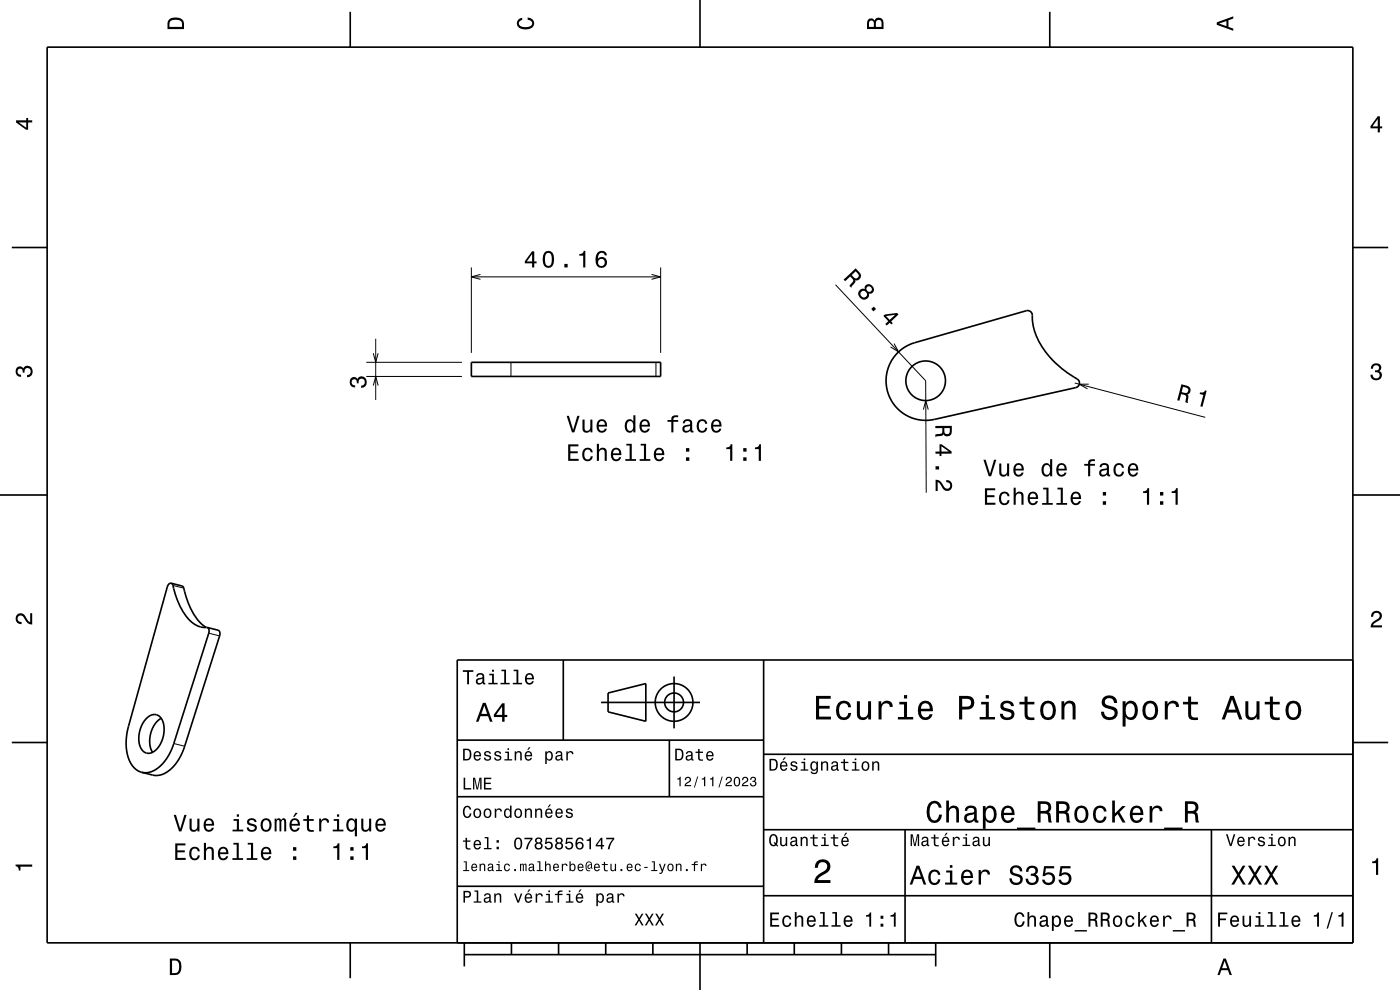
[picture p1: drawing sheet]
<svg xmlns="http://www.w3.org/2000/svg" width="297mm" height="210mm" viewBox="0 0 297 210" stroke-linecap="round" stroke-linejoin="round" font-family="sans-serif">
<g fill="none" stroke="#000" stroke-width=".21">
<path d="M100 56.7v18.2M100 58.7h40.2M101.9 58.2l-1.9 .5 1.9 .5M138.2 58.2l2 .5-2 .5M140.2 56.7v18.2M77.7 79.9h20.3M77.7 76.9h20.3M79.2 74.9l.5 2 .5-2M79.7 71.9v13M108.4 76.9v3M139.2 76.9v3M177.2 60.4l19.2 20.4 .1 23.7"/>
<path d="M189.7 72.9l.9 1.7-1.7-1M79.2 81.8l.5-1.9 .5 1.9M196.9 86.9l-.5-1.9-.5 1.9M228 81.2l27.7 7.3M231 81.5h-2l1.7 1M36.7 124.2l2.3 .6M44.3 134.3l2.3 .6M36.9 157.7l2.3 .6"/>
</g>
<g fill="none" stroke="#000" stroke-width=".35">
<path d="M10 10h277v190h-277zM74.3 2.5v7.5M148.5 0v10M222.7 2.5v7.5M2.5 52.5h7.5M287 52.5h7.5M100 76.9h40.2v3h-40.2zM190.4 74.8a8.5 8.5 0 0 1 3.7-2.1l23.6-6.8a1 1 0 0 1 1.3 1 13.6 13.6 0 0 0 4.9 10.1l1.4 1.2 2.5 1.8a1.35 1.35 0 0 1 1 1.8l-.6 .4-30 6.8a8.4 8.4 0 0 1-9.2-4.2 8.4 8.4 0 0 1 1.4-10zM0 105h10M287 105h10M36.3 123.7l-.5 .2-.3 .6-8.3 29.6-.4 3.2a6.6 6.6 0 0 0 2.7 6.3l.6 .2M36.3 123.7l.3 .3a17.8 17.8 0 0 0 3.8 7.7 4.3 4.3 0 0 0 3.6 1.4"/>
<path d="M36.3 123.7l2.3 .6 .3 .3a17.6 17.6 0 0 0 3.8 7.7l1 .8M44 133.1l.3 .5v.7l-7.5 23.5-.7 1.9a6.5 6.5 0 0 1-5.4 4.2l-.6-.1M44 133.1l2.4 .6 .2 .5v.5l-7.5 23.7-.6 1.6a6.8 6.8 0 0 1-5.4 4.5l-3-.7M119.5 140v17M162 140v60M287 140h-190v60M2.5 157.5h7.5M31.1 152.3a2 2 0 0 1 2.3-.6 2 2 0 0 1 1.3 1.9 5.6 5.6 0 0 1-2.7 6.1 2.08 2.08 0 0 1-2.5-2.1 6.3 6.3 0 0 1 1.6-5.3zM34.2 152.4a5.7 5.7 0 0 0-1.8 7.2M97 157h65M127.5 149h21M129 147l8-2v8l-8-2z"/>
<path d="M142 157v12M143 143.5v11M287 157.5h7.5M97 169h65M162 176h125M162 160h125M192 176v24M257 176v24M97 188h65M162 190h125M74.3 200v7.5M98.5 202.5h100"/>
<path d="M98.5 200v5M108.5 200v2.5M118.5 200v2.5M128.5 200v2.5M138.5 200v2.5M148.5 200v10M158.5 200v2.5M168.5 200v2.5M178.5 200v2.5M188.5 200v2.5M198.5 200v5M222.7 200v7.5"/>
<circle cx="196.4" cy="80.8" r="4.2"/>
<circle cx="143" cy="149" r="2"/>
<circle cx="143" cy="149" r="4"/>
</g>
<g fill="#000">
<path d="M36 4a2.18 2.18 0 0 0-.5 2.2h3.5v-1.2a1.43 1.43 0 0 0-1.7-1.3zM36.3 4.4a2.15 2.15 0 0 1 2.2 .3l.1 1h-2.6v-1z" fill-rule="evenodd"/>
<path d="M109.9 4.2l.9-.4v.4a.7 .7 0 0 0-.7 .5 .7 .7 0 0 0 .3 .8 1.7 1.7 0 0 0 2.5-.5 .9 .9 0 0 0-1-.8v-.5a1.24 1.24 0 0 1 1.4 1.1 1.24 1.24 0 0 1-1 1.4 2.22 2.22 0 0 1-2.5-.7l-.2-.5z" fill-rule="evenodd"/>
<path d="M184.2 4.2l-.3 .7v1.3h3.5v-1.3a.98 .98 0 0 0-.7-1.1 .98 .98 0 0 0-1.2 .6 .84 .84 0 0 0-1.3-.2zM184.5 4.5a.54 .54 0 0 1 .6-.1 .54 .54 0 0 1 .3 .6v.7h-1zM185.9 4.4a.62 .62 0 0 1 .8-.1 .62 .62 0 0 1 .3 .6v.8h-1.2z" fill-rule="evenodd"/>
<path d="M258.1 4.7v.6l3.5 1.2v-.4l-1-.4v-1.4l1-.4v-.4zM258.6 5l1.6-.5v1z" fill-rule="evenodd"/>
<path d="M3.4 25.5v.5l2.1 1.5h.5v-1.5h.8v-.5h-.8v-.5h-.4v.5zM4 26h1.6v1.1z" fill-rule="evenodd"/>
<path d="M292.3 24.7l-1.6 2.1v.4h1.6v.9h.4v-.9h.5v-.4h-.5v-2.1zM292.3 25.2v1.6h-1.1z" fill-rule="evenodd"/>
<path d="M112.9 53.3l-1.6 2.1v.5h1.6v.8h.4v-.8h.5v-.4h-.5v-2.2zM112.9 53.9v1.6h-1.1zM115.4 53.7a2.66 2.66 0 0 0 .4 3 1.14 1.14 0 0 0 1.7-.9 2.31 2.31 0 0 0-.6-2.5l-.6-.1-.5 .1zM116 53.7h.7a2.37 2.37 0 0 1 0 2.6h-.7a2.37 2.37 0 0 1 0-2.6zM119.7 56v.7h.7v-.7zM122.9 53.9v.3h.8v2.5h.5v-3.5h-.4a.77 .77 0 0 1-.9 .7zM126.9 53.5a2.41 2.41 0 0 0 .2 3.2 1.16 1.16 0 0 0 1.5-.3 1.16 1.16 0 0 0-.2-1.6 1.16 1.16 0 0 0-1.6 .1 1.02 1.02 0 0 1 .9-1.3 .58 .58 0 0 1 .6 .6h.5a1.12 1.12 0 0 0-.8-1 1.12 1.12 0 0 0-1.1 .3zM126.8 55.7a.75 .75 0 0 1 1.5 0 .75 .75 0 0 1-1.5 0z" fill-rule="evenodd"/>
<path d="M179 59.3l.3 .4 1.1-1.1a.85 .85 0 0 1 .4 1.3l-.6 .7 .4 .4 .9-1.2-.1-.4a.97 .97 0 0 0 1.1-.4 .97 .97 0 0 0-.2-1.2l-.8-.9zM180.7 58.4l.8-.8a1.09 1.09 0 0 1 .7 1.1 .6 .6 0 0 1-.6 .4 .6 .6 0 0 1-.5-.4z" fill-rule="evenodd"/>
<path d="M182.4 61.5a1.17 1.17 0 0 0 .3 1.9 1.17 1.17 0 0 0 1.7-.9l-.1-.3a.88 .88 0 0 0 1.1-.4 .88 .88 0 0 0-.3-1.1 .89 .89 0 0 0-1.1-.4 .89 .89 0 0 0-.5 1 .88 .88 0 0 0-1.1 .2zM182.5 62.4a.71 .71 0 0 1 1.4 0 .71 .71 0 0 1-1.4 0zM183.8 61.3a.59 .59 0 0 1 1.1 0 .59 .59 0 0 1-1.1 0zM184.8 65.5l.5 .6 .5-.6-.4-.5zM187.4 67l1 1.1-.6 .6 .3 .4 .7-.6 .3 .3 .3-.2-.4-.4 1.6-1.5-.3-.3-2.6 .3zM188 67l1.9-.2-1.2 1.1z" fill-rule="evenodd"/>
<path d="M291.1 77.4a1.08 1.08 0 0 1 1.4-.2 1.08 1.08 0 0 1 .4 1.2l-.3 .3a1.06 1.06 0 0 1 .5 1.3 1.06 1.06 0 0 1-1.2 .7 1.1 1.1 0 0 1-1.2-1.2h.5a.71 .71 0 0 0 1 .8 .71 .71 0 0 0 .1-1.3h-.6v-.4a.61 .61 0 0 0 .8-.3 .61 .61 0 0 0-.2-.8 .61 .61 0 0 0-.9 .2l-.1 .5h-.5z" fill-rule="evenodd"/>
<path d="M3.6 78a.86 .86 0 0 1 1.4 .2 1.06 1.06 0 0 1 1.2-.6 1.06 1.06 0 0 1 .7 1.2 1.1 1.1 0 0 1-1.2 1.2v-.4a.71 .71 0 0 0 .8-1 .71 .71 0 0 0-1.3-.1v.6h-.4a.61 .61 0 0 0-.3-.8 .61 .61 0 0 0-.8 .2 .61 .61 0 0 0 .2 .8l.6 .2v.4a1.15 1.15 0 0 1-1.2-.6 1.15 1.15 0 0 1 .3-1.3z" fill-rule="evenodd"/>
<path d="M74.4 80.2a.86 .86 0 0 1 1.4 .2 1.06 1.06 0 0 1 1.3-.5 1.06 1.06 0 0 1 .7 1.2 1.1 1.1 0 0 1-1.2 1.2v-.5a.71 .71 0 0 0 .8-1 .71 .71 0 0 0-1.3-.1v.6h-.4a.61 .61 0 0 0-.3-.8 .61 .61 0 0 0-.8 .3 .61 .61 0 0 0 .2 .8l.5 .1v.5a1.15 1.15 0 0 1-1.1-.7 1.15 1.15 0 0 1 .2-1.3z" fill-rule="evenodd"/>
<path d="M120.5 94.3v3.5h2.3v-.5h-1.8v-1.2h1.6v-.4h-1.6v-1h1.7v-.4zM123.8 95.3a1.53 1.53 0 0 0 .8 2.6 1.06 1.06 0 0 0 1.2-1.1h-.5a.67 .67 0 0 1-.6 .7 .67 .67 0 0 1-.7-.6 1.11 1.11 0 0 1 .7-1.6 .59 .59 0 0 1 .6 .6h.4a1.09 1.09 0 0 0-.7-.9 1.09 1.09 0 0 0-1.2 .3zM126.6 94.1v3.7h.5v-1.6a.63 .63 0 0 1 .5-.9 .63 .63 0 0 1 .7 .8v1.7h.4v-1.8a.88 .88 0 0 0-.6-1 .88 .88 0 0 0-1 .4v-1.3zM129.9 95.3a1.54 1.54 0 0 0 .8 2.6 1.05 1.05 0 0 0 1.1-.9h-.5l-.2 .3-.4 .2a.76 .76 0 0 1-.7-1h1.8a1.16 1.16 0 0 0-.5-1.3 1.16 1.16 0 0 0-1.4 .1zM130.2 95.6a.66 .66 0 0 1 .8-.2 .66 .66 0 0 1 .4 .8h-1.4zM132.9 94.1v.4h.7v2.9h-.9v.4h2.2v-.4h-.9v-3.3zM135.9 94.1v.4h.7v2.9h-.9v.4h2.3v-.4h-.9v-3.3zM139 95.3a1.54 1.54 0 0 0 .8 2.6 1.06 1.06 0 0 0 1.1-.9h-.5l-.2 .3-.4 .2a.76 .76 0 0 1-.6-1h1.7a1.16 1.16 0 0 0-.5-1.3 1.16 1.16 0 0 0-1.4 .1zM139.3 95.6a.66 .66 0 0 1 .8-.2 .66 .66 0 0 1 .4 .8h-1.3zM145.5 97v.8h.7v-.8zM145.5 95.1v.7h.7v-.7z" fill-rule="evenodd"/>
<path d="M120.2 88.2l1.1 3.5h.5l1.2-3.5h-.5l-.9 3-.9-3zM123.6 89v1.8a.89 .89 0 0 0 .6 1 .89 .89 0 0 0 1.1-.5v.4h.4v-2.7h-.5v1.6a.65 .65 0 0 1-.4 .7 .65 .65 0 0 1-.8-.3v-2zM126.9 89.3a1.54 1.54 0 0 0 .7 2.5 1.06 1.06 0 0 0 1.1-.9h-.4l-.2 .4-.4 .1a.76 .76 0 0 1-.7-.9h1.8a1.17 1.17 0 0 0-.5-1.4 1.17 1.17 0 0 0-1.4 .2zM127.2 89.5a.66 .66 0 0 1 .8-.1 .66 .66 0 0 1 .3 .7h-1.3zM132.8 89.3a1.57 1.57 0 0 0 .8 2.5l.4-.1 .4-.4v.4h.4v-3.6h-.4v1.3a.89 .89 0 0 0-1.6-.1zM133.2 89.6a.62 .62 0 0 1 .7-.3 .62 .62 0 0 1 .4 .6 1.11 1.11 0 0 1-.6 1.5 1.18 1.18 0 0 1-.5-1.8zM136 89.3a1.54 1.54 0 0 0 .8 2.5 1.06 1.06 0 0 0 1-.9h-.4l-.2 .4-.4 .1a.76 .76 0 0 1-.7-.9h1.8a1.16 1.16 0 0 0-.5-1.4 1.16 1.16 0 0 0-1.4 .2zM136.3 89.5a.66 .66 0 0 1 .8-.1 .66 .66 0 0 1 .3 .7h-1.3zM141.6 89.1v.4h.8v2.2h.5v-2.2h1v-.4h-1v-.4l.3-.2h.7v-.4a1.04 1.04 0 0 0-1.5 .7v.3zM145.1 89.1l-.2 .7h.4a.55 .55 0 0 1 .6-.5 .55 .55 0 0 1 .4 .7l-.2 .1a1 1 0 0 0-1 .2 1 1 0 0 0-.3 1 .94 .94 0 0 0 1.6 .1l.1 .3h.6v-.3l-.2-.1-.1-1.6a1.02 1.02 0 0 0-1.7-.6zM145.3 90.7l1.1-.4a.77 .77 0 0 1-.2 .9 .77 .77 0 0 1-.9 .1zM148.1 89.3a1.53 1.53 0 0 0 .8 2.5 1.05 1.05 0 0 0 1.1-1.1h-.4a.67 .67 0 0 1-.6 .7 .67 .67 0 0 1-.7-.6 1.11 1.11 0 0 1 .7-1.5 .59 .59 0 0 1 .6 .6h.4a1.09 1.09 0 0 0-.7-1 1.09 1.09 0 0 0-1.2 .4zM151.1 89.3a1.54 1.54 0 0 0 .8 2.5 1.06 1.06 0 0 0 1.1-.9h-.4l-.2 .4-.4 .1a.76 .76 0 0 1-.7-.9h1.8a1.17 1.17 0 0 0-.5-1.4 1.17 1.17 0 0 0-1.5 .2zM151.5 89.5a.66 .66 0 0 1 .8-.1 .66 .66 0 0 1 .3 .7h-1.3z" fill-rule="evenodd"/>
<path d="M154.1 94.9v.4h.8v2.5h.5v-3.6h-.4a.77 .77 0 0 1-.9 .7zM157.7 97v.8h.7v-.8zM157.7 95.1v.7h.7v-.7zM160.2 94.9v.4h.8v2.5h.4v-3.6h-.3a.77 .77 0 0 1-.9 .7z" fill-rule="evenodd"/>
<path d="M198.4 90.4v.4h1.5a1.08 1.08 0 0 1-.2 1.2l-1.3 .2v.5l1.5-.3 .2-.3a.97 .97 0 0 0 1.2 .4 .97 .97 0 0 0 .6-1v-1.2zM200.3 90.8h1.2a1.09 1.09 0 0 1-.3 1.2 .61 .61 0 0 1-.7 0 .61 .61 0 0 1-.2-.6z" fill-rule="evenodd"/>
<path d="M199.3 94.2v1.6h-.9l.1 .4h.8v.5h.4v-.5h2.2v-.4l-2.1-1.6zM199.7 94.7l1.6 1.1h-1.6zM198.5 98.9v.7h.7v-.7zM198.5 101.8v2.4h.4v-1.9a2.22 2.22 0 0 1 1.2 1.4 1.14 1.14 0 0 0 1.9-.4 1.14 1.14 0 0 0-1.3-1.5v.5a.7 .7 0 0 1 .9 .5 .7 .7 0 0 1-.5 .8 .7 .7 0 0 1-.9-.4 1.81 1.81 0 0 0-1.7-1.4z" fill-rule="evenodd"/>
<path d="M208.6 97.5l1.2 3.5h.5l1.1-3.5h-.5l-.9 3-.9-3zM212 98.3v1.8a.89 .89 0 0 0 .6 1 .89 .89 0 0 0 1.1-.5v.4h.4v-2.7h-.5v1.6a.64 .64 0 0 1-.3 .8 .64 .64 0 0 1-.9-.3v-2.1zM215.3 98.6a1.54 1.54 0 0 0 .8 2.5 1.06 1.06 0 0 0 1.1-.9h-.5l-.2 .4-.4 .1a.76 .76 0 0 1-.7-.9h1.8a1.16 1.16 0 0 0-.5-1.4 1.16 1.16 0 0 0-1.4 .2zM215.6 98.8a.66 .66 0 0 1 .8-.1 .66 .66 0 0 1 .3 .7h-1.3zM221.2 98.6a1.57 1.57 0 0 0 .8 2.5l.4-.1 .4-.4v.4h.4v-3.6h-.4v1.3a.89 .89 0 0 0-1.6-.1zM221.6 98.9a.62 .62 0 0 1 .7-.3 .62 .62 0 0 1 .4 .6 1.12 1.12 0 0 1-.6 1.5 1.18 1.18 0 0 1-.5-1.8zM224.4 98.6a1.54 1.54 0 0 0 .8 2.5 1.07 1.07 0 0 0 1.1-.9h-.5l-.2 .4-.4 .1a.76 .76 0 0 1-.7-.9h1.8a1.16 1.16 0 0 0-.5-1.4 1.16 1.16 0 0 0-1.4 .2zM224.7 98.8a.66 .66 0 0 1 .8-.1 .66 .66 0 0 1 .3 .7h-1.3zM230 98.4v.4h.8v2.2h.5v-2.2h1v-.4h-1v-.4l.3-.2h.7v-.4a1.04 1.04 0 0 0-1.5 .8v.2zM233.5 98.5l-.2 .6h.4a.55 .55 0 0 1 .6-.5 .55 .55 0 0 1 .4 .7l-.2 .1a1 1 0 0 0-1 .2 1 1 0 0 0-.3 1 .93 .93 0 0 0 1.7 .1l.1 .3h.5v-.3l-.2-.1v-1.6a1.02 1.02 0 0 0-.7-.8 1.02 1.02 0 0 0-1.1 .3zM233.7 100l1.1-.4a.77 .77 0 0 1-.2 .9 .77 .77 0 0 1-.9 .1l-.1-.3zM236.5 98.6a1.53 1.53 0 0 0 .9 2.5 1.06 1.06 0 0 0 1.1-1h-.5a.67 .67 0 0 1-.6 .6 .67 .67 0 0 1-.7-.6 1.11 1.11 0 0 1 .7-1.5 .59 .59 0 0 1 .6 .6h.4a1.09 1.09 0 0 0-.7-.9 1.09 1.09 0 0 0-1.2 .3zM239.6 98.6a1.54 1.54 0 0 0 .8 2.5 1.07 1.07 0 0 0 1-.9h-.4l-.2 .4-.4 .1a.76 .76 0 0 1-.7-.9h1.8a1.16 1.16 0 0 0-.5-1.4 1.16 1.16 0 0 0-1.4 .2zM239.9 98.8a.66 .66 0 0 1 .8-.1 .66 .66 0 0 1 .3 .7h-1.3z" fill-rule="evenodd"/>
<path d="M250.6 81.5l-.9 3.4 .5 .1 .4-1.4a.84 .84 0 0 1 1 .8l-.1 1 .5 .1 .1-1.5-.2-.3a.97 .97 0 0 0 .7-1 .97 .97 0 0 0-.8-.9zM251 82a1.08 1.08 0 0 1 1.1 .6 .61 .61 0 0 1-.2 .7 .61 .61 0 0 1-.7 0l-.5-.1z" fill-rule="evenodd"/>
<path d="M254.6 83.2a.77 .77 0 0 0 1.1-.4l.3 .1-.9 3.4-.5-.1 .7-2.4-.8-.2z" fill-rule="evenodd"/>
<path d="M208.9 103.6v3.5h2.3v-.5h-1.8v-1.1h1.6v-.5h-1.6v-1h1.7v-.4zM212.2 104.7a1.53 1.53 0 0 0 .9 2.5 1.06 1.06 0 0 0 1.1-1.1h-.5a.67 .67 0 0 1-.6 .7 .67 .67 0 0 1-.7-.6 1.12 1.12 0 0 1 .7-1.5 .59 .59 0 0 1 .6 .6h.5a1.09 1.09 0 0 0-.8-1 1.09 1.09 0 0 0-1.2 .4zM215 103.5v3.6h.5v-1.6a.63 .63 0 0 1 .4-.8 .63 .63 0 0 1 .8 .4v2h.4v-1.8a.88 .88 0 0 0-.6-1 .88 .88 0 0 0-1 .5v-1.3zM218.3 104.7a1.55 1.55 0 0 0 .8 2.5 1.07 1.07 0 0 0 1.1-.9h-.4l-.3 .3-.3 .2a.76 .76 0 0 1-.7-1h1.7a1.17 1.17 0 0 0-.5-1.3 1.17 1.17 0 0 0-1.4 .2zM218.7 104.9a.66 .66 0 0 1 .7-.2 .66 .66 0 0 1 .4 .8h-1.3zM221.3 103.5v.3h.7v2.9h-.9v.4h2.2v-.4h-.9v-3.2zM224.3 103.5v.3h.7v2.9h-.9v.4h2.3v-.4h-.9v-3.2zM227.4 104.7a1.54 1.54 0 0 0 .8 2.5 1.07 1.07 0 0 0 1.1-.9h-.4l-.3 .3-.3 .2a.76 .76 0 0 1-.7-1h1.7a1.17 1.17 0 0 0-.4-1.3 1.17 1.17 0 0 0-1.5 .2zM227.8 104.9a.66 .66 0 0 1 .8-.2 .66 .66 0 0 1 .3 .8h-1.3zM233.9 106.3v.8h.7v-.8zM233.9 104.4v.7h.7v-.7z" fill-rule="evenodd"/>
<path d="M242.5 104.2v.4h.8v2.5h.5v-3.6h-.4a.77 .77 0 0 1-.9 .7zM246.1 106.3v.8h.7v-.8zM246.1 104.4v.7h.7v-.7zM248.6 104.2v.4h.8v2.5h.4v-3.6h-.3a.78 .78 0 0 1-.9 .7z" fill-rule="evenodd"/>
<path d="M3.6 130.4a1.22 1.22 0 0 1 2 .7l.4 .6 .4 .3v-1.9h.4v2.4a1.8 1.8 0 0 1-1.7-1.4 .71 .71 0 0 0-.9-.5 .71 .71 0 0 0-.5 .8 .71 .71 0 0 0 .9 .5v.5a1.18 1.18 0 0 1-1.2-.7 1.18 1.18 0 0 1 .2-1.3z" fill-rule="evenodd"/>
<path d="M291.2 129.9a1.18 1.18 0 0 1 1.9 .3 1.18 1.18 0 0 1-1 1.7l-.5 .3-.3 .5h1.9v.4h-2.4a1.8 1.8 0 0 1 1.4-1.8 .71 .71 0 0 0 .5-.8 .71 .71 0 0 0-.9-.5 .71 .71 0 0 0-.5 .8h-.4z" fill-rule="evenodd"/>
<path d="M98.2 158.8v2.5h.9a1.37 1.37 0 0 0 .7-2.2 1.56 1.56 0 0 0-1.6-.3zM98.6 159.1a.98 .98 0 0 1 1.1 .7 .98 .98 0 0 1-.6 1.2h-.5zM100.7 159.6a1.04 1.04 0 0 0-.2 1.2 1.04 1.04 0 0 0 1 .5l.5-.5h-.3l-.4 .3a.54 .54 0 0 1-.5-.7h1.3a.83 .83 0 0 0-.4-.9 .83 .83 0 0 0-1 .1zM100.9 159.7l.2-.1a.47 .47 0 0 1 .5 .1 .47 .47 0 0 1 .1 .5h-.9zM102.9 159.5l-.2 .1a.69 .69 0 0 0 .9 .9l.2 .1a.43 .43 0 0 1-.4 .5 .43 .43 0 0 1-.4-.4h-.3a.74 .74 0 0 0 .9 .7 .74 .74 0 0 0 .5-1l-1-.4a.38 .38 0 0 1 .3-.5 .38 .38 0 0 1 .4 .4h.3a.78 .78 0 0 0-1.2-.4zM105.1 159.5l-.2 .1a.69 .69 0 0 0 .9 .9l.2 .1a.43 .43 0 0 1-.4 .5 .43 .43 0 0 1-.5-.4h-.3a.74 .74 0 0 0 .9 .7 .74 .74 0 0 0 .5-1l-.9-.4a.38 .38 0 0 1 .3-.5 .38 .38 0 0 1 .4 .4h.3a.77 .77 0 0 0-1.2-.4zM107.2 159.4v.3h.5v1.3h-.7v.3h1.6v-.3h-.6v-1.6zM107.7 158.7v.4h.3v-.4zM109.2 159.4v1.9h.3v-1.1a.45 .45 0 0 1 .4-.6 .45 .45 0 0 1 .5 .5v1.2h.3v-1.3a.63 .63 0 0 0-.5-.7 .63 .63 0 0 0-.7 .4v-.3zM112.2 158.5l-.4 .6h.3l.5-.6zM111.5 159.6a1.04 1.04 0 0 0-.2 1.2 1.04 1.04 0 0 0 1.1 .5l.5-.5h-.3l-.5 .3a.54 .54 0 0 1-.5-.7h1.3a.83 .83 0 0 0-.4-.9 .83 .83 0 0 0-1 .1zM111.8 159.7l.1-.1a.48 .48 0 0 1 .5 .1 .48 .48 0 0 1 .2 .5h-1zM115.7 159.4v2.7h.3v-1.1a.66 .66 0 0 0 .7 .4 .66 .66 0 0 0 .5-.6 .91 .91 0 0 0 0-1.1 .91 .91 0 0 0-1-.3l-.2 .3v-.3zM116.1 159.8a.45 .45 0 0 1 .5-.2 .45 .45 0 0 1 .3 .4 .65 .65 0 0 1 .1 .8 .65 .65 0 0 1-.7 .2 .98 .98 0 0 1-.2-1.2zM118.1 159.5l-.2 .4h.3a.39 .39 0 0 1 .4-.3 .39 .39 0 0 1 .3 .5h-.1a.65 .65 0 0 0-1 .4 .65 .65 0 0 0 .6 .9l.6-.3 .1 .2h.4v-.2l-.2-.1v-1.1a.72 .72 0 0 0-.5-.6 .72 .72 0 0 0-.7 .2zM118.2 160.6l.8-.3a.55 .55 0 0 1-.2 .7 .55 .55 0 0 1-.6 0zM120.1 159.4v1.9h.4v-1.1a.47 .47 0 0 1 .2-.6 .47 .47 0 0 1 .6 .2v.2h.4a.64 .64 0 0 0-.5-.7 .64 .64 0 0 0-.8 .4v-.3z" fill-rule="evenodd"/>
<path d="M98.2 142.2v.3h.9v2.7h.4v-2.7h.9v-.3zM101.3 143l-.3 .5h.4a.47 .47 0 0 1 .5-.4 .47 .47 0 0 1 .4 .6l-.2 .1a.84 .84 0 0 0-1 .2 .84 .84 0 0 0 0 1.1 .9 .9 0 0 0 1.3-.2l.1 .2 .5 .1v-.3l-.3-.1v-1.3a.87 .87 0 0 0-1.4-.5zM101.4 144.3l.9-.3a.66 .66 0 0 1-.1 .7 .66 .66 0 0 1-.8 .1zM103.8 142.9v.3h.6v1.6h-.8v.4h2v-.4h-.8v-1.9zM104.4 142.1v.4h.4v-.4zM106.4 142.1v.3h.6v2.4h-.8v.4h1.9v-.4h-.7v-2.7zM109 142.1v.3h.6v2.4h-.8v.4h1.9v-.4h-.7v-2.7zM111.6 143.1a1.32 1.32 0 0 0 .7 2.1 .9 .9 0 0 0 .9-.7h-.3l-.2 .3-.4 .1a.65 .65 0 0 1-.6-.8h1.6a1 1 0 0 0-.4-1.2 1 1 0 0 0-1.3 .2zM111.9 143.3a.57 .57 0 0 1 .7-.1 .57 .57 0 0 1 .3 .6h-1.2z" fill-rule="evenodd"/>
<path d="M102.4 149.1l-1.4 4h.5l.4-1.2h1.6l.4 1.2h.6l-1.5-4zM102.7 149.7l.7 1.7h-1.3zM106.5 149.2l-1.7 2.4v.5h1.7v1h.5v-1h.6v-.5h-.6v-2.4zM106.5 149.9v1.7h-1.3z" fill-rule="evenodd"/>
<path d="M143.2 158.8v2.5h.9a1.37 1.37 0 0 0 .7-2.2 1.56 1.56 0 0 0-1.6-.3zM143.6 159.1a.98 .98 0 0 1 1.1 .7 .98 .98 0 0 1-.6 1.2h-.5zM145.7 159.5l-.2 .4h.3a.39 .39 0 0 1 .5-.3 .39 .39 0 0 1 .3 .5h-.2a.65 .65 0 0 0-.9 .4 .65 .65 0 0 0 .5 .9l.7-.3v.2h.4v-.2l-.1-.1-.1-1.1a.73 .73 0 0 0-.4-.6 .73 .73 0 0 0-.8 .2zM145.8 160.6l.8-.3a.55 .55 0 0 1-.1 .7 .55 .55 0 0 1-.7 0zM148.1 158.9v.5h-.5v.3h.5v1.3a.75 .75 0 0 0 1 .4v-.3a.48 .48 0 0 1-.7-.3v-1.1h.7v-.3h-.7v-.5zM150 159.6a1.04 1.04 0 0 0-.2 1.2 1.04 1.04 0 0 0 1.1 .5l.5-.5h-.4l-.4 .3a.54 .54 0 0 1-.5-.7h1.3a.83 .83 0 0 0-.4-.9 .83 .83 0 0 0-1 .1zM150.3 159.7l.1-.1a.48 .48 0 0 1 .5 .1 .48 .48 0 0 1 .2 .5h-1z" fill-rule="evenodd"/>
<path d="M173.1 147.6v5h3.2v-.6h-2.5v-1.7h2.2v-.6h-2.2v-1.5h2.4v-.6zM177.8 149.2a2.59 2.59 0 0 0 .5 3.4 1.58 1.58 0 0 0 2.3-1.4h-.6a.95 .95 0 0 1-.9 1 .95 .95 0 0 1-1-.9 1.59 1.59 0 0 1 .9-2.1 .85 .85 0 0 1 .9 .8h.7a1.56 1.56 0 0 0-1.1-1.3 1.56 1.56 0 0 0-1.7 .5zM181.8 148.8v2.5a1.27 1.27 0 0 0 .9 1.4 1.27 1.27 0 0 0 1.5-.7v.6h.6v-3.8h-.6v2.2a.92 .92 0 0 1-.6 1.1 .92 .92 0 0 1-1.2-.4v-2.9zM186.4 148.8v3.8h.6v-2.2a.95 .95 0 0 1 .5-1.1 .95 .95 0 0 1 1.2 .3l.1 .4h.6a1.28 1.28 0 0 0-1-1.4 1.28 1.28 0 0 0-1.4 .8v-.6zM190.8 148.9v.5h1v2.7h-1.3v.5h3.2v-.5h-1.3v-3.2zM191.8 147.4v.8h.6v-.8zM195.1 149.2a2.62 2.62 0 0 0 .5 3.4 1.57 1.57 0 0 0 2.2-1.1h-.6l-.3 .5-.5 .2a1.08 1.08 0 0 1-1-1.3h2.5a1.66 1.66 0 0 0-.7-2 1.66 1.66 0 0 0-2.1 .3zM195.6 149.5a.94 .94 0 0 1 1.2-.2 .94 .94 0 0 1 .5 1h-1.9zM203.5 147.6v5h.6v-2.1h.8a1.47 1.47 0 0 0 1.8-1.2 1.47 1.47 0 0 0-1.5-1.7zM204.1 148.2a1.6 1.6 0 0 1 1.8 .5 .86 .86 0 0 1 0 .9 .86 .86 0 0 1-.9 .3h-.9zM208.1 148.9v.5h1v2.7h-1.3v.5h3.3v-.5h-1.3v-3.2zM209.1 147.4v.8h.7v-.8zM212.6 148.9a1.08 1.08 0 0 0-.3 1.2 1.08 1.08 0 0 0 1 .7l1.1 .4a.57 .57 0 0 1 .2 .6 .57 .57 0 0 1-.5 .4 .96 .96 0 0 1-1.4-.8h-.6a1.6 1.6 0 0 0 1.3 1.4 1.6 1.6 0 0 0 1.7-.8 1.13 1.13 0 0 0-1-1.6l-1.1-.3-.2-.4a.87 .87 0 0 1 .9-.5 .87 .87 0 0 1 .8 .6h.6a1.41 1.41 0 0 0-2.1-1.1zM217.4 147.8v1.1h-1.1v.5h1.1v2.6l.2 .4 .4 .3h1.4v-.5a.97 .97 0 0 1-1.4-.5v-2.3h1.4v-.5h-1.4v-1.1zM221.1 149.2a2.56 2.56 0 0 0 .5 3.4 1.72 1.72 0 0 0 1.8-.2 1.72 1.72 0 0 0 .6-1.7 1.7 1.7 0 0 0-.9-1.9 1.7 1.7 0 0 0-2 .4zM221.6 149.6a.96 .96 0 0 1 1-.4 .96 .96 0 0 1 .7 .8 1.59 1.59 0 0 1-1 2.2 1.19 1.19 0 0 1-1-1.5zM225.2 148.8v3.8h.6v-2.2a.97 .97 0 0 1 .5-1.1 .97 .97 0 0 1 1.1 .2l.1 .7v2.4h.7v-2.5a1.27 1.27 0 0 0-.9-1.4 1.27 1.27 0 0 0-1.5 .6v-.5zM234.1 147.9a1.38 1.38 0 0 0-.3 1.5 1.38 1.38 0 0 0 1.3 .9 1.25 1.25 0 0 1 1.4 .9 1.15 1.15 0 0 1-1.3 .9 1.15 1.15 0 0 1-1-1.1h-.7a1.8 1.8 0 0 0 1.7 1.8 1.8 1.8 0 0 0 1.9-1.6 1.46 1.46 0 0 0-1.5-1.4l-.6-.2a.83 .83 0 0 1-.5-1.1 .83 .83 0 0 1 1.2-.3l.5 .5 .1 .4h.7a1.67 1.67 0 0 0-1-1.6 1.67 1.67 0 0 0-1.9 .4zM238.2 148.8v5.3h.6v-2.1a1.32 1.32 0 0 0 1.4 .7 1.32 1.32 0 0 0 1.1-1.1 2.43 2.43 0 0 0-.8-2.8 1.21 1.21 0 0 0-1.7 .5v-.5zM239.1 149.6a.9 .9 0 0 1 .9-.4 .9 .9 0 0 1 .7 .8 1.61 1.61 0 0 1-.9 2.2 1.18 1.18 0 0 1-1-1.5zM242.8 149.2a2.56 2.56 0 0 0 .5 3.4 1.72 1.72 0 0 0 1.8-.2 1.72 1.72 0 0 0 .6-1.7 1.7 1.7 0 0 0-.9-1.9 1.7 1.7 0 0 0-2 .4zM243.3 149.6a.96 .96 0 0 1 1-.4 .96 .96 0 0 1 .7 .8 1.59 1.59 0 0 1-1 2.2 1.19 1.19 0 0 1-1-1.5zM247.1 148.8v3.8h.6v-2.2a.95 .95 0 0 1 .5-1.1 .95 .95 0 0 1 1.2 .3l.1 .4h.6a1.28 1.28 0 0 0-1-1.4 1.28 1.28 0 0 0-1.4 .8v-.6zM252 147.8v1.1h-1v.5h1l.1 2.6 .2 .4 .4 .3h1.4v-.5a.97 .97 0 0 1-1.4-.5v-2.3h1.4v-.5h-1.4v-1.1zM261 147.6l-1.8 5h.6l.6-1.4h2l.5 1.4h.7l-1.9-5zM261.4 148.3l.7 2.2h-1.5zM264.2 148.8v2.5a1.27 1.27 0 0 0 .9 1.4 1.27 1.27 0 0 0 1.5-.7v.6h.6v-3.8h-.6v2.2a.92 .92 0 0 1-.6 1.1 .92 .92 0 0 1-1.1-.4l-.1-2.9zM269.4 147.8v1.1h-1.1v.5h1.1v2.6l.2 .4 .4 .3 .7 .1 .8-.1v-.5a.97 .97 0 0 1-1.4-.5l-.1-2.3h1.5v-.5h-1.5v-1.1zM273.1 149.2a2.56 2.56 0 0 0 .6 3.4 1.72 1.72 0 0 0 1.8-.2 1.72 1.72 0 0 0 .6-1.7 1.7 1.7 0 0 0-.9-1.9 1.7 1.7 0 0 0-2.1 .4zM273.6 149.6a.96 .96 0 0 1 1-.4 .96 .96 0 0 1 .7 .8 1.59 1.59 0 0 1-.9 2.2 1.19 1.19 0 0 1-1.1-1.5z" fill-rule="evenodd"/>
<path d="M36.8 172.9l1.2 3.5h.5l1.1-3.5h-.5l-.9 2.9-.9-2.9zM40.2 173.7v1.7a.89 .89 0 0 0 .6 1 .89 .89 0 0 0 1.1-.5v.5h.4v-2.7h-.4v1.5a.64 .64 0 0 1-.4 .8 .64 .64 0 0 1-.8-.3v-2zM43.5 173.9a1.54 1.54 0 0 0 .8 2.6 1.05 1.05 0 0 0 1.1-.9h-.5l-.2 .3-.4 .2a.75 .75 0 0 1-.7-1h1.8a1.16 1.16 0 0 0-.5-1.3 1.16 1.16 0 0 0-1.4 .1zM43.8 174.2a.66 .66 0 0 1 .8-.2 .66 .66 0 0 1 .4 .8h-1.4zM49.5 173.7v.4h.7v1.9h-.9v.4h2.3v-.4h-.9v-2.3zM50.2 172.7v.5h.5v-.5zM52.7 173.8a.75 .75 0 0 0-.3 .8 .75 .75 0 0 0 .8 .5l.8 .4a.63 .63 0 0 1-.6 .6 .63 .63 0 0 1-.6-.6h-.5a1.07 1.07 0 0 0 1.2 .9 1.07 1.07 0 0 0 .9-1.2l-.4-.3-1.1-.3a.54 .54 0 0 1 .5-.7 .54 .54 0 0 1 .6 .5h.4a1.03 1.03 0 0 0-.7-.9 1.03 1.03 0 0 0-1 .3zM55.6 173.9a1.53 1.53 0 0 0 .8 2.6 1.48 1.48 0 0 0 1.2-1.5 1.48 1.48 0 0 0-1.2-1.4l-.4 .1zM55.9 174.2a.67 .67 0 0 1 .7-.2 .67 .67 0 0 1 .5 .6 1.11 1.11 0 0 1-.7 1.5 1.17 1.17 0 0 1-.5-1.9zM58.3 173.7v2.7h.4v-2.1l.3-.4 .3 .3v2.2h.4v-1.8a.5 .5 0 0 1 .4-.7l.2 .2v.4v1.9h.4v-1.9a.69 .69 0 0 0-.5-.9l-.6 .4-.1-.3-.4-.1-.4 .3v-.2zM62.7 172.4l-.5 .9h.3l.7-.9zM61.7 173.9a1.54 1.54 0 0 0 .8 2.6 1.06 1.06 0 0 0 1.1-.9h-.4l-.3 .3-.3 .2a.75 .75 0 0 1-.7-1h1.7a1.17 1.17 0 0 0-.5-1.3 1.17 1.17 0 0 0-1.4 .1zM62.1 174.2a.66 .66 0 0 1 .8-.2 .66 .66 0 0 1 .3 .8h-1.3zM65.1 173v.7h-.8v.4h.8v1.8a1.04 1.04 0 0 0 1.5 .5v-.3a.68 .68 0 0 1-1-.4l-.1-1.6h1.1v-.4h-1.1v-.7zM67.7 173.7v2.7h.5v-1.6a.66 .66 0 0 1 .3-.8 .66 .66 0 0 1 .8 .3l.1 .2h.4a.89 .89 0 0 0-.7-.9 .89 .89 0 0 0-1 .5v-.4zM70.8 173.7v.4h.7v1.9h-.9v.4h2.3v-.4h-1v-2.3zM71.5 172.7v.5h.5v-.5zM73.7 173.9a1.57 1.57 0 0 0 .8 2.6l.4-.2 .4-.4v1.5h.4v-3.7h-.4v.4l-.2-.3a.87 .87 0 0 0-1.4 .1zM74.1 174.2a.62 .62 0 0 1 .7-.2 .62 .62 0 0 1 .4 .6 1.11 1.11 0 0 1-.6 1.5 1.19 1.19 0 0 1-.5-1.9zM76.6 173.7v1.7a.89 .89 0 0 0 .7 1 .89 .89 0 0 0 1-.5v.5h.4v-2.7h-.4v1.5a.65 .65 0 0 1-.4 .8 .65 .65 0 0 1-.8-.3v-2zM79.9 173.9a1.54 1.54 0 0 0 .8 2.6 1.06 1.06 0 0 0 1.1-.9h-.4l-.3 .3-.3 .2a.76 .76 0 0 1-.7-1h1.8a1.17 1.17 0 0 0-.5-1.3 1.17 1.17 0 0 0-1.5 .1zM80.3 174.2a.66 .66 0 0 1 .8-.2 .66 .66 0 0 1 .3 .8h-1.3z" fill-rule="evenodd"/>
<path d="M98.4 165v2.5h1.6v-.3h-1.3v-2.2zM100.4 165v2.5h.2v-2.3l.5 2.3h.3l.5-2.3v2.3h.3v-2.5h-.5l-.4 2.2-.5-2.2zM102.7 165v2.5h1.5v-.3h-1.2v-.9h1.1v-.3h-1.1v-.7h1.2v-.3z" fill-rule="evenodd"/>
<path d="M98.8 177.7v.6h-.6v.3h.6v1.2a.75 .75 0 0 0 1 .4v-.3a.49 .49 0 0 1-.7-.2v-1.1h.7v-.3h-.7v-.6zM100.7 178.4a1.04 1.04 0 0 0-.2 1.2 1.04 1.04 0 0 0 1 .6l.5-.6h-.3l-.4 .3a.54 .54 0 0 1-.5-.6h1.3a.83 .83 0 0 0-.4-1 .83 .83 0 0 0-1 .1zM100.9 178.6l.2-.1a.47 .47 0 0 1 .5 0 .47 .47 0 0 1 .1 .5h-.9zM102.8 177.6v.2h.5v2.1h-.6v.3h1.6v-.3h-.7v-2.3zM105.3 179.6v.6h.5v-.6zM105.3 178.2v.6h.5v-.6zM109.3 178a1.44 1.44 0 0 0 .6 2.2 1.45 1.45 0 0 0 .7-2.2 .79 .79 0 0 0-1.3 0zM109.7 178h.5a1.69 1.69 0 0 1 0 1.9h-.5a1.69 1.69 0 0 1 0-1.9zM111.3 177.7v.3h1.3a3.7 3.7 0 0 0-1 2.2h.4a3.8 3.8 0 0 1 1-2.2v-.3zM113.7 177.8l-.2 .2a.57 .57 0 0 0 .3 .8 .78 .78 0 0 0-.1 1.2 .78 .78 0 0 0 1.1 0 .78 .78 0 0 0-.1-1.2 .68 .68 0 0 0 .2-1 .68 .68 0 0 0-1-.1zM113.7 179.5a.55 .55 0 0 1 1.1 0 .55 .55 0 0 1-1.1 0zM113.8 178.3a.45 .45 0 0 1 .9 0 .45 .45 0 0 1-.9 0zM115.8 177.7l-.2 1.3h.3a.57 .57 0 0 1 .9-.1 .57 .57 0 0 1-.1 .9 .57 .57 0 0 1-.8-.3h-.4a.86 .86 0 0 0 1.1 .8 .86 .86 0 0 0 .6-1.2 .86 .86 0 0 0-1.2-.4v-.7h1.1v-.3zM118 177.8l-.1 .2a.57 .57 0 0 0 .3 .8 .78 .78 0 0 0-.2 1.2 .78 .78 0 0 0 1.2 0 .78 .78 0 0 0-.2-1.2 .68 .68 0 0 0 .3-1 .68 .68 0 0 0-1-.1zM118.1 179.5a.51 .51 0 0 1 1 0 .51 .51 0 0 1-1 0zM118.2 178.3a.42 .42 0 0 1 .8 0 .42 .42 0 0 1-.8 0zM120.1 177.7l-.2 1.3h.3a.57 .57 0 0 1 .9-.1 .57 .57 0 0 1 0 .9 .57 .57 0 0 1-.9-.3h-.3a.86 .86 0 0 0 1.1 .8 .86 .86 0 0 0 .5-1.2 .86 .86 0 0 0-1.2-.4l.1-.7h1.1v-.3zM122.5 177.8a1.72 1.72 0 0 0 .1 2.3 .83 .83 0 0 0 1.1-.2 .83 .83 0 0 0-.2-1.1 .83 .83 0 0 0-1.1 0 .74 .74 0 0 1 .6-.9l.3 .1 .2 .3h.3a.8 .8 0 0 0-.5-.6 .8 .8 0 0 0-.8 .1zM122.4 179.4a.55 .55 0 0 1 1.1 0 .55 .55 0 0 1-1.1 0zM124.5 178.1v.3h.5v1.8h.4v-2.6h-.3a.56 .56 0 0 1-.6 .5zM127.5 177.7l-1.1 1.5v.3h1.1v.7h.3v-.7h.4v-.3h-.4v-1.5zM127.5 178.1v1.1h-.8zM128.6 177.7v.3h1.4a3.7 3.7 0 0 0-1.1 2.2h.4a3.8 3.8 0 0 1 1-2.2v-.3z" fill-rule="evenodd"/>
<path d="M98.4 171.2a1.45 1.45 0 0 0 .7 2.3 .94 .94 0 0 0 .9-1h-.3a.59 .59 0 0 1-.8 .7 1.31 1.31 0 0 1 .2-2l.3 .1 .2 .4h.4a.85 .85 0 0 0-.6-.8 .85 .85 0 0 0-1 .3zM100.6 171.7a1.04 1.04 0 0 0-.1 1.3 1.04 1.04 0 0 0 1.1 .5 1.04 1.04 0 0 0 .5-1.3 1.04 1.04 0 0 0-1.2-.7zM100.9 171.9a.48 .48 0 0 1 .5-.1 .48 .48 0 0 1 .3 .4 .66 .66 0 0 1 0 .7 .66 .66 0 0 1-.7 .3 .98 .98 0 0 1-.1-1.3zM102.8 171.7a1.04 1.04 0 0 0-.2 1.3 1.04 1.04 0 0 0 1.2 .5 1.04 1.04 0 0 0 .5-1.3 1.04 1.04 0 0 0-1.2-.7zM103 171.9a.48 .48 0 0 1 .5-.1 .48 .48 0 0 1 .4 .4 .66 .66 0 0 1 0 .7 .66 .66 0 0 1-.7 .3 .97 .97 0 0 1-.2-1.3zM105 171.5v2h.3v-1.1a.47 .47 0 0 1 .2-.6 .47 .47 0 0 1 .6 .2l.1 .1h.3a.64 .64 0 0 0-.5-.6 .64 .64 0 0 0-.7 .4v-.4zM107.1 171.7a1.06 1.06 0 0 0-.2 1.2 1.06 1.06 0 0 0 .9 .6l.4-.3v.3h.3v-2.6h-.3v.9a.63 .63 0 0 0-1.1-.1zM107.4 171.9a.44 .44 0 0 1 .4-.1 .44 .44 0 0 1 .4 .4 .65 .65 0 0 1 0 .7 .65 .65 0 0 1-.7 .3l-.2-.4zM109.3 171.7a1.04 1.04 0 0 0-.1 1.3 1.04 1.04 0 0 0 1.1 .5 1.04 1.04 0 0 0 .5-1.3 1.04 1.04 0 0 0-1.2-.7zM109.5 171.9a.48 .48 0 0 1 .6-.1 .48 .48 0 0 1 .3 .4 .66 .66 0 0 1 0 .7 .66 .66 0 0 1-.7 .3 .98 .98 0 0 1-.2-1.3zM111.4 171.5v2h.3v-1.1a.45 .45 0 0 1 .3-.7 .45 .45 0 0 1 .5 .6v1.2h.4v-1.3a.63 .63 0 0 0-.5-.7 .63 .63 0 0 0-.7 .3v-.3zM113.5 171.5v2h.3v-1.1a.45 .45 0 0 1 .3-.6 .45 .45 0 0 1 .6 .2v1.5h.3v-1.3a.63 .63 0 0 0-.4-.7 .63 .63 0 0 0-.8 .3v-.3zM116.5 170.7l-.3 .6h.2l.5-.6zM115.9 171.7a1.04 1.04 0 0 0-.2 1.2 1.04 1.04 0 0 0 1 .6l.5-.6h-.3l-.4 .4a.54 .54 0 0 1-.5-.7h1.2a.83 .83 0 0 0-.3-1 .83 .83 0 0 0-1 .1zM116.1 171.9l.2-.1a.47 .47 0 0 1 .4 .1 .47 .47 0 0 1 .2 .4h-.9zM118 171.7a1.04 1.04 0 0 0-.2 1.2 1.04 1.04 0 0 0 1.1 .6l.5-.6h-.3l-.5 .4a.53 .53 0 0 1-.5-.7h1.3a.83 .83 0 0 0-.3-1 .83 .83 0 0 0-1.1 .1zM118.3 171.9l.1-.1a.47 .47 0 0 1 .5 .1 .47 .47 0 0 1 .2 .4h-1zM120.2 171.6l-.1 .2a.69 .69 0 0 0 .8 .9l.3 .1a.43 .43 0 0 1-.4 .5 .43 .43 0 0 1-.5-.4h-.3a.74 .74 0 0 0 .9 .7 .74 .74 0 0 0 .5-1.1l-1-.3a.38 .38 0 0 1 .3-.5 .38 .38 0 0 1 .5 .3h.3a.77 .77 0 0 0-1.3-.4z" fill-rule="evenodd"/>
<path d="M143.7 165.1v.3h.4v1.4h.3v-2zM145.5 164.9l-.2 .6h.2a.4 .4 0 0 1 .3-.5 .4 .4 0 0 1 .5 .3 .4 .4 0 0 1-.3 .5l-.1 .1a.93 .93 0 0 0-.7 .9h1.4v-.3h-1.1l.5-.4a.67 .67 0 0 0 .5-1 .67 .67 0 0 0-1-.2zM147.9 164.7l-.7 2.3h.2l.7-2.3zM148.9 165.1v.3h.4v1.4h.3v-2zM150.6 165.1v.3h.5v1.4h.2v-2zM153.1 164.7l-.7 2.3h.2l.7-2.3zM154.1 164.9l-.2 .6h.3a.4 .4 0 0 1 .3-.5 .4 .4 0 0 1 .5 .3 .4 .4 0 0 1-.3 .5l-.2 .1a.93 .93 0 0 0-.6 .9h1.4v-.3h-1.1l.5-.4a.67 .67 0 0 0 .5-1 .67 .67 0 0 0-1.1-.2zM155.8 165a1.15 1.15 0 0 0 .5 1.8 1.16 1.16 0 0 0 .5-1.8 .63 .63 0 0 0-1 0zM156.1 165.1l.2-.1a.98 .98 0 0 1 0 1.6l-.2-.1-.2-.3v-.7zM157.6 164.9l-.2 .6h.3a.4 .4 0 0 1 .3-.5 .4 .4 0 0 1 .5 .3 .4 .4 0 0 1-.3 .5l-.2 .1a.94 .94 0 0 0-.6 .9h1.3v-.3h-1l.4-.4a.67 .67 0 0 0 .6-1 .67 .67 0 0 0-1.1-.2zM159.3 164.9l-.2 .5h.3a.35 .35 0 0 1 .2-.4 .35 .35 0 0 1 .4 .1 .35 .35 0 0 1-.1 .5h-.3v.2a.42 .42 0 0 1 .6 .4 .42 .42 0 0 1-.5 .5 .42 .42 0 0 1-.4-.6h-.2a.66 .66 0 0 0 .9 .7 .66 .66 0 0 0 .2-1.1 .58 .58 0 0 0 0-.9 .58 .58 0 0 0-.9 .1z" fill-rule="evenodd"/>
<path d="M163.2 161v2.5h.9a1.37 1.37 0 0 0 .7-2.2 1.58 1.58 0 0 0-1.6-.3zM163.6 161.3a.98 .98 0 0 1 1.1 .7 .98 .98 0 0 1-.6 1.2h-.5zM166.4 160.7l-.4 .6h.2l.5-.6zM165.7 161.7a1.04 1.04 0 0 0-.2 1.2 1.04 1.04 0 0 0 1 .6l.5-.6h-.3l-.4 .4a.54 .54 0 0 1-.5-.7h1.3a.83 .83 0 0 0-.4-1 .83 .83 0 0 0-1 .1zM165.9 161.9l.2-.1a.48 .48 0 0 1 .5 .1 .48 .48 0 0 1 .1 .4h-.9zM167.9 161.6l-.2 .2a.68 .68 0 0 0 .9 .9l.2 .1a.43 .43 0 0 1-.4 .5 .43 .43 0 0 1-.4-.4h-.3a.74 .74 0 0 0 .9 .7 .74 .74 0 0 0 .5-1.1l-1-.3a.38 .38 0 0 1 .3-.5 .38 .38 0 0 1 .4 .4l.3-.1a.78 .78 0 0 0-1.2-.4zM170 161.6v.3h.5v1.3h-.7v.3h1.7v-.3h-.7v-1.6zM170.5 160.9v.3h.3v-.3zM172.1 161.7a1.06 1.06 0 0 0-.2 1.2 1.06 1.06 0 0 0 .9 .6l.4-.3a.52 .52 0 0 1-.2 .7 .52 .52 0 0 1-.7-.3h-.3a.78 .78 0 0 0 .9 .6 .78 .78 0 0 0 .6-.8v-1.9h-.3v.4l-.2-.3a.64 .64 0 0 0-.9 .1zM172.4 161.9a.45 .45 0 0 1 .4-.1 .45 .45 0 0 1 .4 .4 .65 .65 0 0 1 0 .7 .65 .65 0 0 1-.7 .3l-.2-.4zM174.2 161.5v2h.3v-1.1a.45 .45 0 0 1 .3-.6 .45 .45 0 0 1 .5 .2l.1 1.5h.3v-1.3a.63 .63 0 0 0-.5-.7 .63 .63 0 0 0-.7 .3v-.3zM176.6 161.6l-.2 .5h.3a.39 .39 0 0 1 .4-.4 .39 .39 0 0 1 .3 .6h-.1a.65 .65 0 0 0-1 .4 .65 .65 0 0 0 .6 .8l.6-.3 .1 .2 .4 .1-.2-.4v-1a.73 .73 0 0 0-1.2-.5zM176.7 162.7l.8-.2a.55 .55 0 0 1-.2 .6 .55 .55 0 0 1-.6 .1zM178.9 161v.6h-.5v.3h.5l.1 1.3a.75 .75 0 0 0 1 .3v-.3a.48 .48 0 0 1-.7-.2v-1.1h.7v-.3h-.7v-.6zM180.8 161.6v.3h.5v1.3h-.6v.3h1.6v-.3h-.6v-1.6zM181.3 160.9v.3h.4v-.3zM183 161.7a1.04 1.04 0 0 0-.2 1.3 1.04 1.04 0 0 0 1.2 .5 1.04 1.04 0 0 0 .4-1.3 1.04 1.04 0 0 0-1.2-.7zM183.2 161.9a.48 .48 0 0 1 .5-.1 .48 .48 0 0 1 .4 .4 .66 .66 0 0 1 0 .7 .66 .66 0 0 1-.7 .3 .98 .98 0 0 1-.2-1.3zM185 161.5v2h.3v-1.1a.45 .45 0 0 1 .3-.6 .45 .45 0 0 1 .6 .2v1.5h.3v-1.3a.63 .63 0 0 0-.4-.7 .63 .63 0 0 0-.8 .3v-.3z" fill-rule="evenodd"/>
<path d="M163.4 177.2a1.45 1.45 0 0 0 .7 2.3l.5-.2 .3 .3 .2-.2-.3-.3a1.53 1.53 0 0 0-.5-2.2l-.6 .1zM163.8 177.3l.3-.1a1.21 1.21 0 0 1 .5 1.7l-.3-.3-.2 .2 .3 .3a.45 .45 0 0 1-.7-.1 1.62 1.62 0 0 1 .1-1.7zM165.5 177.5v1.3a.63 .63 0 0 0 .4 .7 .63 .63 0 0 0 .8-.3v.3h.3v-2h-.3v1.2a.46 .46 0 0 1-.3 .5 .46 .46 0 0 1-.6-.2v-1.5zM167.9 177.6l-.2 .5h.3a.39 .39 0 0 1 .5-.4 .39 .39 0 0 1 .2 .6h-.1a.65 .65 0 0 0-.9 .4 .65 .65 0 0 0 .5 .8l.6-.3 .1 .2 .4 .1v-.3h-.2v-1.1a.73 .73 0 0 0-1.2-.5zM168 178.7l.8-.2a.55 .55 0 0 1-.2 .6 .55 .55 0 0 1-.6 .1zM169.8 177.5v2h.4v-1.1a.45 .45 0 0 1 .2-.6 .45 .45 0 0 1 .6 .2v1.5h.3v-1.3a.63 .63 0 0 0-.4-.7 .63 .63 0 0 0-.8 .3v-.3zM172.4 177v.6h-.5v.3h.5l.1 1.3a.75 .75 0 0 0 1 .3v-.3a.49 .49 0 0 1-.7-.2v-1.1h.7v-.3h-.7v-.6zM174.3 177.6v.3h.5v1.3h-.6v.3h1.6v-.3h-.6v-1.6zM174.8 176.9v.3h.4v-.3zM176.8 177v.6h-.6v.3h.6v1.3a.74 .74 0 0 0 1 .3v-.3a.49 .49 0 0 1-.7-.2v-1.1h.7v-.3h-.7v-.6zM179.4 176.7l-.4 .6h.2l.5-.6zM178.7 177.7a1.04 1.04 0 0 0-.2 1.2 1.04 1.04 0 0 0 1 .6l.5-.6h-.3l-.4 .4a.54 .54 0 0 1-.5-.7h1.3a.83 .83 0 0 0-.4-1 .83 .83 0 0 0-1 .1zM178.9 177.9l.2-.1a.48 .48 0 0 1 .5 .1 .48 .48 0 0 1 .1 .4h-.9z" fill-rule="evenodd"/>
<path d="M193.2 177v2.5h.3v-2.3l.4 2.3h.3l.5-2.3v2.3h.3v-2.5h-.5l-.4 2.2-.5-2.2zM195.7 177.6l-.2 .5h.3a.39 .39 0 0 1 .5-.4 .39 .39 0 0 1 .3 .6h-.2a.65 .65 0 0 0-.9 .4 .65 .65 0 0 0 .5 .8l.7-.3v.2l.4 .1v-.3h-.1l-.1-1.1a.73 .73 0 0 0-1.2-.5zM195.8 178.7l.8-.2a.55 .55 0 0 1-.1 .6 .55 .55 0 0 1-.7 .1zM198.1 177v.6h-.5v.3h.5v1.3a.74 .74 0 0 0 1 .3v-.3a.49 .49 0 0 1-.7-.2v-1.1h.7v-.3h-.7v-.6zM200.7 176.7l-.4 .6h.3l.5-.6zM200 177.7a1.04 1.04 0 0 0-.2 1.2 1.04 1.04 0 0 0 1.1 .6l.5-.6h-.4l-.4 .4a.54 .54 0 0 1-.5-.7h1.3a.83 .83 0 0 0-.4-1 .83 .83 0 0 0-1 .1zM200.3 177.9l.1-.1a.48 .48 0 0 1 .5 .1 .48 .48 0 0 1 .2 .4h-1zM202.1 177.5v2h.3v-1.1a.47 .47 0 0 1 .3-.6 .47 .47 0 0 1 .6 .2v.1h.3a.64 .64 0 0 0-.4-.6 .64 .64 0 0 0-.8 .4v-.4zM204.3 177.6v.3h.5v1.3h-.6v.3h1.6v-.3h-.6v-1.6zM204.8 176.9v.3h.4v-.3zM206.6 177.6l-.2 .5h.3a.39 .39 0 0 1 .4-.4 .39 .39 0 0 1 .3 .6h-.1a.65 .65 0 0 0-1 .4 .65 .65 0 0 0 .6 .8l.6-.3 .1 .2 .4 .1v-.3h-.2v-1.1a.72 .72 0 0 0-.5-.6 .72 .72 0 0 0-.7 .1zM206.7 178.7l.8-.2a.55 .55 0 0 1-.2 .6 .55 .55 0 0 1-.6 .1zM208.5 177.5v1.3a.63 .63 0 0 0 .5 .7 .63 .63 0 0 0 .7-.3v.3h.3v-2h-.3v1.2a.46 .46 0 0 1-.3 .5 .46 .46 0 0 1-.6-.2v-1.5z" fill-rule="evenodd"/>
<path d="M197 170.5a3.6 3.6 0 0 0 0 3.5 1.59 1.59 0 0 0 1.9 .5 1.59 1.59 0 0 0 .9-1.7h-.6a1.06 1.06 0 0 1-1.4 1.1 2.67 2.67 0 0 1 0-3.4 .92 .92 0 0 1 1.4 .8h.6a1.53 1.53 0 0 0-1.1-1.4 1.53 1.53 0 0 0-1.7 .6zM200.7 169.8v4.7h.6v-2a.81 .81 0 0 1 .5-1 .81 .81 0 0 1 1 .4l.1 2.6h.5v-2.3a1.13 1.13 0 0 0-.7-1.3 1.13 1.13 0 0 0-1.4 .6v-1.7zM205 171.2l-.2 .3-.1 .5h.5a.71 .71 0 0 1 .9-.7 .71 .71 0 0 1 .4 1l-.2 .1a1.47 1.47 0 0 0-1.8 1.2 .93 .93 0 0 0 1.1 1l.6-.2 .5-.4 .1 .4 .8 .1v-.5h-.4v-2.1a1.31 1.31 0 0 0-2.2-.7zM205.2 173.1l1.4-.4a.99 .99 0 0 1-.2 1.1 .99 .99 0 0 1-1.2 .1l-.1-.4zM208.5 171v4.8h.6v-1.9a1.19 1.19 0 0 0 1.3 .7 1.19 1.19 0 0 0 .9-1.1 1.94 1.94 0 0 0-1.2-2.6 1.07 1.07 0 0 0-1 .6v-.5zM209.3 171.7a.81 .81 0 0 1 .9-.3 .81 .81 0 0 1 .6 .7 1.45 1.45 0 0 1-.8 2 1.52 1.52 0 0 1-.7-2.4zM212.7 171.4a1.98 1.98 0 0 0 1.1 3.2 1.36 1.36 0 0 0 1.4-1.1h-.6l-.3 .4-.5 .2a.97 .97 0 0 1-.9-1.2h2.3a1.5 1.5 0 0 0-.6-1.8 1.5 1.5 0 0 0-1.9 .3zM213.2 171.6a.85 .85 0 0 1 1-.1 .85 .85 0 0 1 .4 .9h-1.7zM215.7 175.5v.5h3.9v-.5zM220.2 170v4.5h.6v-1.9a1.38 1.38 0 0 1 1.5 .3l.2 1.6h.7l-.4-1.9-.4-.3a1.24 1.24 0 0 0 .6-1.5 1.24 1.24 0 0 0-1.3-.8zM220.8 170.5a1.39 1.39 0 0 1 1.5 .4 .78 .78 0 0 1 0 .9 .78 .78 0 0 1-.9 .2h-.6zM224.1 170v4.5h.6v-1.9a1.39 1.39 0 0 1 1.5 .3l.2 1.6h.7l-.4-1.9-.4-.3a1.24 1.24 0 0 0 .6-1.5 1.24 1.24 0 0 0-1.3-.8zM224.7 170.5a1.4 1.4 0 0 1 1.5 .4 .78 .78 0 0 1 0 .9 .78 .78 0 0 1-.8 .2h-.7zM228.3 171.4a1.96 1.96 0 0 0 1.1 3.2 1.95 1.95 0 0 0 1.6-1.6 1.95 1.95 0 0 0-1-2l-.6-.1-.6 .1zM228.7 171.7a.86 .86 0 0 1 .9-.3 .86 .86 0 0 1 .7 .7 1.43 1.43 0 0 1-.9 2 1.5 1.5 0 0 1-.7-2.4zM232.3 171.4a1.96 1.96 0 0 0 1 3.2 1.36 1.36 0 0 0 1.5-1.4h-.6a.86 .86 0 0 1-.8 .9 .86 .86 0 0 1-.9-.8 1.43 1.43 0 0 1 .9-1.9 .77 .77 0 0 1 .8 .7h.5a1.41 1.41 0 0 0-.9-1.2 1.41 1.41 0 0 0-1.5 .5zM235.9 169.8v4.7h.6v-1.3l.6-.5 1 1.8h.7l-1.3-2.2 1.3-1.3h-.7l-1.6 1.6v-2.8zM240.1 171.4a1.98 1.98 0 0 0 1 3.2 1.36 1.36 0 0 0 1.4-1.1h-.6l-.3 .4-.4 .2a.97 .97 0 0 1-.9-1.2h2.3a1.5 1.5 0 0 0-.7-1.8 1.5 1.5 0 0 0-1.8 .3zM240.5 171.6a.85 .85 0 0 1 1-.1 .85 .85 0 0 1 .5 .9h-1.7zM243.9 171v3.5h.6v-2a.85 .85 0 0 1 .4-1 .85 .85 0 0 1 1.1 .3v.3h.6a1.15 1.15 0 0 0-.9-1.2 1.15 1.15 0 0 0-1.3 .7v-.6zM247 175.5v.5h3.9v-.5zM251.4 170v4.5h.6v-1.9a1.38 1.38 0 0 1 1.5 .3l.2 1.6h.7l-.4-1.9-.4-.3a1.24 1.24 0 0 0 .6-1.5 1.24 1.24 0 0 0-1.3-.8zM252 170.5a1.39 1.39 0 0 1 1.6 .4 .78 .78 0 0 1-.1 .9 .78 .78 0 0 1-.8 .2h-.7z" fill-rule="evenodd"/>
<path d="M260.1 177l.8 2.5h.4l.8-2.5h-.4l-.6 2.1-.7-2.1zM262.7 177.7a1.04 1.04 0 0 0-.2 1.2 1.04 1.04 0 0 0 1 .6l.5-.6h-.3l-.4 .4a.54 .54 0 0 1-.5-.7h1.3a.83 .83 0 0 0-.4-1 .83 .83 0 0 0-1 .1zM262.9 177.9l.2-.1a.48 .48 0 0 1 .5 .1 .48 .48 0 0 1 .1 .4h-.9zM264.8 177.5v2h.3v-1.1a.47 .47 0 0 1 .3-.6 .47 .47 0 0 1 .6 .2v.1h.3a.64 .64 0 0 0-.5-.6 .64 .64 0 0 0-.7 .4v-.4zM267 177.6l-.1 .2a.69 .69 0 0 0 .9 .9l.2 .1a.43 .43 0 0 1-.4 .5 .43 .43 0 0 1-.5-.4h-.3a.74 .74 0 0 0 .9 .7 .74 .74 0 0 0 .5-1.1l-.9-.3a.38 .38 0 0 1 .3-.5 .38 .38 0 0 1 .4 .4l.3-.1a.78 .78 0 0 0-1.3-.4zM269.2 177.6v.3h.5v1.3h-.7v.3h1.6v-.3h-.6v-1.6zM269.7 176.9v.3h.3v-.3zM271.3 177.7a1.04 1.04 0 0 0-.1 1.3 1.04 1.04 0 0 0 1.1 .5 1.04 1.04 0 0 0 .5-1.3 1.04 1.04 0 0 0-1.2-.7zM271.5 177.9a.48 .48 0 0 1 .6-.1 .48 .48 0 0 1 .3 .4 .67 .67 0 0 1 0 .7 .67 .67 0 0 1-.7 .3 .98 .98 0 0 1-.2-1.3zM273.3 177.5v2h.4v-1.1a.45 .45 0 0 1 .3-.7 .45 .45 0 0 1 .5 .6v1.2h.4v-1.3a.63 .63 0 0 0-.5-.7 .63 .63 0 0 0-.7 .3v-.3z" fill-rule="evenodd"/>
<path d="M3.3 183.4h3.5v.4h-2.5v.9h-.3a.77 .77 0 0 0-.7-1z" fill-rule="evenodd"/>
<path d="M37.2 178.9v3.5h2.2v-.4h-1.8v-1.2h1.6v-.4h-1.6v-1.1h1.7v-.4zM40.4 180a1.53 1.53 0 0 0 .9 2.5 1.05 1.05 0 0 0 1.1-1.1h-.4a.67 .67 0 0 1-.7 .7 .67 .67 0 0 1-.7-.6 1.12 1.12 0 0 1 .7-1.5 .6 .6 0 0 1 .6 .6h.5a1.09 1.09 0 0 0-.8-1 1.09 1.09 0 0 0-1.2 .4zM43.3 178.8v3.6h.4v-1.6a.63 .63 0 0 1 .4-.7 .63 .63 0 0 1 .8 .3v2h.5v-1.8a.88 .88 0 0 0-.6-1 .88 .88 0 0 0-1.1 .5v-1.3zM46.5 180a1.54 1.54 0 0 0 .8 2.5 1.06 1.06 0 0 0 1.1-.9h-.4l-.2 .4-.4 .1a.75 .75 0 0 1-.7-.9h1.8a1.17 1.17 0 0 0-.5-1.4 1.17 1.17 0 0 0-1.5 .2zM46.9 180.2a.66 .66 0 0 1 .8-.1 .66 .66 0 0 1 .3 .7h-1.3zM49.5 178.8v.4h.7v2.8h-.9v.4h2.3v-.4h-.9v-3.2zM52.6 178.8v.4h.6v2.8h-.9v.4h2.3v-.4h-.9v-3.2zM55.6 180a1.54 1.54 0 0 0 .8 2.5 1.06 1.06 0 0 0 1.1-.9h-.4l-.2 .4-.4 .1a.75 .75 0 0 1-.7-.9h1.8a1.17 1.17 0 0 0-.5-1.4 1.17 1.17 0 0 0-1.5 .2zM56 180.2a.66 .66 0 0 1 .8-.1 .66 .66 0 0 1 .3 .7h-1.3zM62.2 181.7v.7h.7v-.7zM62.2 179.7v.8h.7v-.8z" fill-rule="evenodd"/>
<path d="M70.7 179.6v.3h.8v2.5h.5v-3.5h-.3a.78 .78 0 0 1-1 .7zM74.3 181.7v.7h.7v-.7zM74.3 179.7v.8h.7v-.8zM76.8 179.6v.3h.8v2.5h.5v-3.5h-.4a.77 .77 0 0 1-.9 .7z" fill-rule="evenodd"/>
<path d="M98.3 189v2.5h.4v-1.1a.96 .96 0 0 0 1.2-.7 .67 .67 0 0 0-.7-.7zM98.7 189.3h.4a.43 .43 0 0 1 .5 .4 .43 .43 0 0 1-.5 .4h-.4zM100.6 188.9v.3h.5v2h-.6v.3h1.6v-.3h-.6v-2.3zM102.9 189.6l-.2 .5h.3a.39 .39 0 0 1 .5-.4 .39 .39 0 0 1 .2 .6h-.1a.65 .65 0 0 0-.9 .4 .65 .65 0 0 0 .5 .8l.6-.3 .1 .2 .4 .1v-.3h-.2v-1.1a.73 .73 0 0 0-1.2-.5zM103 190.7l.8-.2a.55 .55 0 0 1-.2 .6 .55 .55 0 0 1-.6 .1zM104.8 189.5v2h.4v-1.1a.45 .45 0 0 1 .2-.6 .45 .45 0 0 1 .6 .2v1.5h.3v-1.3a.63 .63 0 0 0-.4-.7 .63 .63 0 0 0-.8 .3v-.3zM109 189.5l.8 2h.3l.7-2h-.3l-.6 1.6-.5-1.6zM112.2 188.7l-.4 .6h.3l.5-.6zM111.5 189.7a1.04 1.04 0 0 0-.2 1.2 1.04 1.04 0 0 0 1.1 .6l.5-.6h-.3l-.5 .4a.54 .54 0 0 1-.5-.7h1.3a.83 .83 0 0 0-.4-1 .83 .83 0 0 0-1 .1zM111.8 189.9l.1-.1a.48 .48 0 0 1 .5 .1 .48 .48 0 0 1 .2 .4h-1zM113.6 189.5v2h.4v-1.1a.47 .47 0 0 1 .2-.6 .47 .47 0 0 1 .6 .2v.1h.4a.64 .64 0 0 0-.5-.6 .64 .64 0 0 0-.8 .4v-.4zM115.8 189.6v.3h.5v1.3h-.6v.3h1.6v-.3h-.6v-1.6zM116.3 188.9v.3h.4v-.3zM117.7 189.6v.3h.6v1.6h.3v-1.6h.7v-.3h-.7v-.3l.7-.1v-.3a.68 .68 0 0 0-.7 0 .68 .68 0 0 0-.3 .7zM120.2 189.6v.3h.5v1.3h-.7v.3h1.6v-.3h-.6v-1.6zM120.7 188.9v.3h.3v-.3zM123 188.7l-.3 .6h.2l.5-.6zM122.4 189.7a1.04 1.04 0 0 0-.2 1.2 1.04 1.04 0 0 0 1 .6l.5-.6h-.3l-.4 .4a.54 .54 0 0 1-.5-.7h1.2a.83 .83 0 0 0-.3-1 .83 .83 0 0 0-1 .1zM122.6 189.9l.2-.1a.48 .48 0 0 1 .5 .1 .48 .48 0 0 1 .1 .4h-.9zM126.5 189.5v2.7h.3v-1a.66 .66 0 0 0 .7 .3 .66 .66 0 0 0 .6-.6 .91 .91 0 0 0 0-1 .91 .91 0 0 0-1-.3l-.3 .2v-.3zM127 189.9a.45 .45 0 0 1 .5-.1 .45 .45 0 0 1 .3 .4v.3a.6 .6 0 0 1-.5 .8 .85 .85 0 0 1-.3-1.4zM128.9 189.6l-.2 .5h.3a.39 .39 0 0 1 .5-.4 .39 .39 0 0 1 .3 .6h-.2a.65 .65 0 0 0-.9 .4 .65 .65 0 0 0 .5 .8l.6-.3 .1 .2 .4 .1v-.3h-.2v-1.1a.73 .73 0 0 0-1.2-.5zM129 190.7l.8-.2a.55 .55 0 0 1-.1 .6 .55 .55 0 0 1-.7 .1zM131 189.5v2h.3v-1.1a.47 .47 0 0 1 .3-.6 .47 .47 0 0 1 .6 .2v.1h.3a.64 .64 0 0 0-.5-.6 .64 .64 0 0 0-.7 .4v-.4z" fill-rule="evenodd"/>
<path d="M98.4 182.7v.2h.4v1.7h-.5v.2h1.2v-.2h-.5v-1.9zM100.1 183.4a.83 .83 0 0 0-.1 .9 .83 .83 0 0 0 .8 .5l.4-.5-.7 .3-.3-.5h1v-.1a.64 .64 0 0 0-.3-.8 .64 .64 0 0 0-.8 .2zM100.3 183.5l.5-.1 .2 .5h-.8zM101.7 183.2v1.6h.3v-1.1l.4-.3 .3 .2v1.2h.2v-1a.51 .51 0 0 0-.3-.6 .51 .51 0 0 0-.6 .3v-.3zM103.6 183.3l-.1 .4h.2a.32 .32 0 0 1 .4-.3 .32 .32 0 0 1 .2 .4 .61 .61 0 0 0-.7 .2 .61 .61 0 0 0-.1 .7 .6 .6 0 0 0 .9-.1l.1 .1 .3 .1-.2-.2v-1a.58 .58 0 0 0-.4-.4 .58 .58 0 0 0-.6 .1zM103.7 184.2l.7-.2v.2a.34 .34 0 0 1-.4 .4 .34 .34 0 0 1-.3-.4zM105.3 183.3v.2h.4v1.1h-.5v.2h1.3v-.2h-.5v-1.3zM105.7 182.7v.3h.3v-.3zM107.1 183.4a.83 .83 0 0 0-.2 1 .83 .83 0 0 0 .9 .4l.4-.6h-.3l-.2 .4a.58 .58 0 0 1-.5-.6 .58 .58 0 0 1 .5-.6l.2 .3h.3a.63 .63 0 0 0-.5-.5 .63 .63 0 0 0-.6 .2zM109.1 184.3v.5h.4v-.5zM110.3 183.2v1.6h.2l.1-1.2 .2-.2 .1 .2v1.2h.2v-1.2l.2-.2 .2 .3v1.1h.2v-1.3l-.1-.3-.5 .2-.3-.2-.3 .2v-.2zM112.3 183.3l-.1 .4h.2a.32 .32 0 0 1 .4-.3 .32 .32 0 0 1 .2 .4 .61 .61 0 0 0-.7 .2 .61 .61 0 0 0-.1 .7 .6 .6 0 0 0 .9-.1v.1l.3 .1-.1-.2v-1a.58 .58 0 0 0-.4-.4 .58 .58 0 0 0-.6 .1zM112.4 184.2l.6-.2v.2a.34 .34 0 0 1-.3 .4 .34 .34 0 0 1-.3-.4zM114 182.7v.2h.4v1.7h-.5v.2h1.3v-.2h-.6v-1.9zM115.6 182.7v2.1h.3v-1.1l.4-.3 .3 .2v1.2h.2v-1a.5 .5 0 0 0-.3-.6 .5 .5 0 0 0-.6 .3v-.8zM117.5 183.4a.83 .83 0 0 0-.2 .9 .83 .83 0 0 0 .9 .5l.4-.5-.8 .3-.2-.5h1v-.1a.64 .64 0 0 0-.3-.8 .64 .64 0 0 0-.8 .2zM117.7 183.5l.4-.1 .2 .5h-.7zM119.2 183.2v1.6h.2l.1-1.3 .5-.1 .1 .3h.3a.51 .51 0 0 0-.4-.5 .51 .51 0 0 0-.6 .3v-.3zM120.8 182.7v2.1h.3v-.3a.53 .53 0 0 0 .5 .3 .53 .53 0 0 0 .5-.4 .69 .69 0 0 0-.1-.9 .69 .69 0 0 0-.8-.2l-.1 .2v-.8zM121.2 183.6l.1-.2a.56 .56 0 0 1 .5 .6 .56 .56 0 0 1-.5 .6l-.2-.3zM122.7 183.4a.83 .83 0 0 0-.2 .9 .83 .83 0 0 0 .9 .5l.4-.5-.8 .3-.2-.5h1v-.1a.64 .64 0 0 0-.3-.8 .64 .64 0 0 0-.8 .2zM122.9 183.5l.4-.1 .2 .5h-.7zM124.5 182.9a1.49 1.49 0 0 0 .1 1.9h.6v-.2a.49 .49 0 0 1-.7-.4 .96 .96 0 0 1 .4-1.3l.4 .1 .1 .3a.65 .65 0 0 0-.7 .9l.3 .1 .4-.2 .2 .2 .1-.2a1.03 1.03 0 0 0-.9-1.4zM124.9 183.7l.5-.2-.1 .5-.4 .1zM126.2 183.4a.83 .83 0 0 0-.2 .9 .83 .83 0 0 0 .8 .5l.4-.5-.7 .3-.2-.5h1v-.1a.64 .64 0 0 0-.4-.8 .64 .64 0 0 0-.7 .2zM126.4 183.5l.4-.1 .2 .5h-.7zM128.1 182.8v.5h-.4v.2h.4v1a.6 .6 0 0 0 .8 .3v-.2l-.5-.1v-.3v-.7h.5v-.2h-.5v-.5zM129.5 183.2v1a.51 .51 0 0 0 .3 .6 .51 .51 0 0 0 .7-.3v.3h.2v-1.6h-.3v1.1l-.4 .3-.2-.2-.1-1.2zM131.6 184.3v.5h.4v-.5zM133.1 183.4a.83 .83 0 0 0-.1 .9 .83 .83 0 0 0 .8 .5l.4-.5-.8 .3-.2-.5h1v-.1a.64 .64 0 0 0-.3-.8 .64 .64 0 0 0-.8 .2zM133.3 183.5l.4-.1 .2 .5h-.7zM134.8 183.4a.83 .83 0 0 0-.1 1 .83 .83 0 0 0 .9 .4l.3-.6h-.2l-.2 .4a.58 .58 0 0 1-.6-.6 .58 .58 0 0 1 .6-.6l.2 .3h.2a.63 .63 0 0 0-.4-.5 .63 .63 0 0 0-.7 .2zM136.7 183.9v.2h.7v-.2zM138.3 182.7v.2h.4v1.7h-.5v.2h1.2v-.2h-.5v-1.9zM139.8 183.2l.6 1.7-.2 .2h-.3v.3h.4l.2-.2 .7-2h-.3l-.4 1.3-.4-1.3zM141.7 183.4a.83 .83 0 0 0-.1 1 .83 .83 0 0 0 .9 .4 .79 .79 0 0 0 .4-1.1 .79 .79 0 0 0-1.2-.3zM141.9 183.6l.2-.2a.56 .56 0 0 1 .6 .6 .56 .56 0 0 1-.6 .6l-.2-.3zM143.4 183.2v1.6h.2l.1-1.1 .3-.3 .3 .2v1.2h.3v-1a.51 .51 0 0 0-.4-.6 .51 .51 0 0 0-.6 .3v-.3zM145.5 184.3v.5h.4v-.5zM146.7 183.3v.2h.5v1.3h.3v-1.3h.5v-.2h-.5v-.3l.5-.1v-.2h-.2a.46 .46 0 0 0-.6 .6zM148.7 183.2v1.6h.2l.1-1.3 .5-.1 .1 .3h.3a.51 .51 0 0 0-.4-.5 .51 .51 0 0 0-.6 .3v-.3z" fill-rule="evenodd"/>
<path d="M134.7 193.8l.7 1.2-.8 1.3h.4l.6-1 .6 1h.3l-.7-1.3 .7-1.2h-.4l-.5 .9-.6-.9zM136.8 193.8l.8 1.2-.8 1.3h.4l.5-1 .6 1h.4l-.8-1.3 .8-1.2h-.4l-.5 .9-.6-.9zM139 193.8l.7 1.2-.7 1.3h.3l.6-1 .6 1h.4l-.8-1.3 .7-1.2h-.3l-.6 .9-.5-.9z" fill-rule="evenodd"/>
<path d="M163.4 193.6v3h1.9v-.4h-1.5v-1h1.3v-.4h-1.3v-.9h1.5v-.3zM166.2 194.5a1.31 1.31 0 0 0 .7 2.2 .9 .9 0 0 0 1-1h-.4a.57 .57 0 0 1-.5 .6 .57 .57 0 0 1-.6-.5 .81 .81 0 0 1-.1-.9 .81 .81 0 0 1 .9-.4l.3 .5h.4a.94 .94 0 0 0-.7-.8 .94 .94 0 0 0-1 .3zM168.6 193.5v3.1h.4v-1.4a.54 .54 0 0 1 .3-.6 .54 .54 0 0 1 .7 .3v1.7h.4v-1.6a.76 .76 0 0 0-.5-.8 .76 .76 0 0 0-.9 .4v-1.1zM171.4 194.5a1.32 1.32 0 0 0 .7 2.2 .91 .91 0 0 0 .9-.8h-.3l-.2 .3-.4 .1a.65 .65 0 0 1-.6-.8h1.6a1 1 0 0 0-.5-1.1 1 1 0 0 0-1.2 .1zM171.7 194.7a.57 .57 0 0 1 .7-.1 .57 .57 0 0 1 .3 .6h-1.2zM174 193.5v.3h.6v2.5h-.8v.3h1.9v-.3h-.7v-2.8zM176.6 193.5v.3h.6v2.5h-.8v.3h1.9v-.3h-.7v-2.8zM179.2 194.5a1.32 1.32 0 0 0 .7 2.2 .91 .91 0 0 0 .9-.8h-.3l-.2 .3-.4 .1a.65 .65 0 0 1-.5-.8h1.5a1 1 0 0 0-.4-1.1 1 1 0 0 0-1.3 .1zM179.5 194.7a.57 .57 0 0 1 .7-.1 .57 .57 0 0 1 .3 .6h-1.1z" fill-rule="evenodd"/>
<path d="M173.3 182.7a1.62 1.62 0 0 1 2.4-.1 1.62 1.62 0 0 1-.1 2.4l-.5 .3a2.45 2.45 0 0 0-1.6 1.4h2.7v.6h-3.5a2.58 2.58 0 0 1 2.1-2.5 1.02 1.02 0 0 0 .7-1.2 1.02 1.02 0 0 0-1.2-.7 1.02 1.02 0 0 0-.8 1.2h-.6l.1-.8z" fill-rule="evenodd"/>
<path d="M183.7 194.1v.3h.7v2.2h.4v-3h-.3a.66 .66 0 0 1-.8 .5zM186.8 195.9v.7h.6v-.7zM186.8 194.3v.6h.6v-.6zM188.9 194.1v.3h.7v2.2h.4v-3h-.3a.66 .66 0 0 1-.8 .5z" fill-rule="evenodd"/>
<path d="M194.4 183.6l-1.4 4h.5l.4-1.1h1.6l.5 1.1h.5l-1.5-4zM194.7 184.2l.7 1.8h-1.3zM197.3 184.9a1.75 1.75 0 0 0 .9 2.9 1.21 1.21 0 0 0 1.3-1.3h-.5a.76 .76 0 0 1-.7 .8 .76 .76 0 0 1-.8-.7 1.28 1.28 0 0 1 .7-1.7 .68 .68 0 0 1 .8 .7h.5a1.25 1.25 0 0 0-.9-1.1 1.25 1.25 0 0 0-1.3 .4zM200.7 184.7v.4h.8v2.1h-1v.4h2.6v-.4h-1.1v-2.5zM201.5 183.5v.6h.5v-.6zM204.2 184.9a1.77 1.77 0 0 0 .9 2.9 1.21 1.21 0 0 0 1.3-1h-.5l-.3 .4-.4 .1a.87 .87 0 0 1-.8-1.1h2a1.33 1.33 0 0 0-.5-1.5 1.33 1.33 0 0 0-1.7 .2zM204.6 185.1a.75 .75 0 0 1 .9-.1 .75 .75 0 0 1 .4 .8h-1.5zM207.6 184.5v3.1h.5v-1.7a.76 .76 0 0 1 .4-.9 .76 .76 0 0 1 1 .2v.3h.5a1.02 1.02 0 0 0-.8-1 1.02 1.02 0 0 0-1.1 .6v-.6zM214.6 183.9a1.1 1.1 0 0 0-.3 1.2 1.1 1.1 0 0 0 1.1 .7 .88 .88 0 0 1 1 1 .96 .96 0 0 1-1.1 .4 .96 .96 0 0 1-.7-.9h-.5a1.41 1.41 0 0 0 1.6 1.4 1.41 1.41 0 0 0 1.2-1.7 2.87 2.87 0 0 0-1.9-.9 .75 .75 0 0 1 .5-1.1 .75 .75 0 0 1 .9 .8h.5a1.33 1.33 0 0 0-.8-1.2 1.33 1.33 0 0 0-1.5 .3zM218 184l-.3 .4v.5h.5a.73 .73 0 0 1 .8-.9 .73 .73 0 0 1 .5 1.2l-.8 .1v.5a.82 .82 0 0 1 1 .4 .82 .82 0 0 1-.3 1 .82 .82 0 0 1-1.1-.2l-.2-.6h-.5a1.36 1.36 0 0 0 1.6 1.3 1.36 1.36 0 0 0 1-1.8l-.5-.4a1.03 1.03 0 0 0 .4-1.3 1.03 1.03 0 0 0-1.2-.6zM221.5 183.7l-.3 2.2h.4a.9 .9 0 0 1 1.4-.3 .9 .9 0 0 1 0 1.4 .9 .9 0 0 1-1.3-.1l-.1-.3h-.5a1.39 1.39 0 0 0 1.6 1.2 1.39 1.39 0 0 0 1.1-1.7 1.39 1.39 0 0 0-1.7-1l-.4 .2 .2-1.1h1.7v-.5zM225 183.7l-.4 2.2h.5a.9 .9 0 0 1 1.3-.3 .9 .9 0 0 1 .1 1.4 .9 .9 0 0 1-1.3-.1l-.1-.3h-.6a1.39 1.39 0 0 0 1.7 1.2 1.39 1.39 0 0 0 1.1-1.7 1.39 1.39 0 0 0-1.8-1l-.3 .2 .2-1.1h1.7v-.5z" fill-rule="evenodd"/>
<path d="M215.5 193.9a1.74 1.74 0 0 0 .8 2.8 1.13 1.13 0 0 0 1.1-1.2h-.4a.7 .7 0 0 1-1 .7 1.79 1.79 0 0 1 0-2.3 .61 .61 0 0 1 .9 .6h.4a1.02 1.02 0 0 0-.7-1 1.02 1.02 0 0 0-1.1 .4zM218 193.5v3.1h.4v-1.4a.54 .54 0 0 1 .3-.6 .54 .54 0 0 1 .7 .3v1.7h.4v-1.6a.76 .76 0 0 0-.5-.8 .76 .76 0 0 0-.9 .4v-1.1zM220.8 194.4l-.2 .5h.3a.47 .47 0 0 1 .6-.4 .47 .47 0 0 1 .3 .6l-.1 .1a.84 .84 0 0 0-1 .2 .84 .84 0 0 0 0 1.1 .91 .91 0 0 0 1.3-.2v.2l.5 .1v-.3l-.2-.1v-1.3a.87 .87 0 0 0-.6-.7 .87 .87 0 0 0-.9 .2zM221 195.7l.9-.3a.66 .66 0 0 1-.2 .7 .66 .66 0 0 1-.7 .1zM223.2 194.3v3.2h.3v-1.3a.79 .79 0 0 0 .9 .4 .79 .79 0 0 0 .6-.7 1.13 1.13 0 0 0 .1-1.2 1.13 1.13 0 0 0-1.1-.5l-.5 .4v-.3zM223.7 194.7a.54 .54 0 0 1 .6-.2 .54 .54 0 0 1 .4 .5 .97 .97 0 0 1-.6 1.3 1.01 1.01 0 0 1-.4-1.6zM226 194.5a1.32 1.32 0 0 0 .7 2.2 .91 .91 0 0 0 .9-.8h-.4l-.2 .3-.3 .1a.65 .65 0 0 1-.6-.8h1.5a1 1 0 0 0-.4-1.1 1 1 0 0 0-1.2 .1zM226.3 194.7a.57 .57 0 0 1 .7-.1 .57 .57 0 0 1 .2 .6h-1.1zM228 197.3v.3h2.6v-.3zM230.9 193.6v3h.4v-1.3l.9 .1 .3 1.2h.4l-.2-1.3-.3-.2a.83 .83 0 0 0 .4-1 .83 .83 0 0 0-.9-.5zM231.3 193.9a.94 .94 0 0 1 1.1 .3 .52 .52 0 0 1-.1 .6 .52 .52 0 0 1-.5 .1h-.5zM233.5 193.6v3h.4v-1.3l.9 .1 .3 1.2h.4l-.2-1.3-.3-.2a.83 .83 0 0 0 .4-1 .83 .83 0 0 0-.9-.5zM233.9 193.9a.94 .94 0 0 1 1.1 .3 .52 .52 0 0 1-.1 .6 .52 .52 0 0 1-.5 .1h-.5zM236.3 194.5a1.24 1.24 0 0 0-.1 1.5 1.24 1.24 0 0 0 1.3 .6 1.24 1.24 0 0 0 .6-1.6 1.24 1.24 0 0 0-1.4-.7zM236.6 194.7a.57 .57 0 0 1 .6-.2 .57 .57 0 0 1 .5 .5 .8 .8 0 0 1 0 .9 .8 .8 0 0 1-.9 .4 1.17 1.17 0 0 1-.2-1.6zM239 194.5a1.31 1.31 0 0 0 .7 2.2 .91 .91 0 0 0 1-1h-.4a.57 .57 0 0 1-.6 .6 .57 .57 0 0 1-.6-.5 .81 .81 0 0 1 0-.9 .81 .81 0 0 1 .8-.4l.4 .5h.3a.94 .94 0 0 0-.6-.8 .94 .94 0 0 0-1 .3zM241.4 193.5v3.1h.4v-.8l.4-.4 .7 1.2h.4l-.8-1.5 .9-.8h-.5l-1.1 1v-1.8zM244.2 194.5a1.32 1.32 0 0 0 .7 2.2 .91 .91 0 0 0 .9-.8h-.4l-.2 .3-.3 .1a.64 .64 0 0 1-.6-.8h1.6a1 1 0 0 0-.5-1.2 1 1 0 0 0-1.2 .2zM244.5 194.7a.57 .57 0 0 1 .7-.1 .57 .57 0 0 1 .3 .6h-1.2zM246.7 194.3v2.3h.4v-1.4a.57 .57 0 0 1 .3-.6 .57 .57 0 0 1 .7 .2l.1 .2h.4a.76 .76 0 0 0-.6-.8 .76 .76 0 0 0-.9 .4v-.3zM248.8 197.3v.3h2.6v-.3zM251.7 193.6v3h.4v-1.3l.9 .1 .3 1.2h.4l-.2-1.3-.3-.2a.83 .83 0 0 0 .4-1 .83 .83 0 0 0-.9-.5zM252.1 193.9a.94 .94 0 0 1 1.1 .3 .52 .52 0 0 1-.1 .6 .52 .52 0 0 1-.5 .1h-.5z" fill-rule="evenodd"/>
<path d="M258.4 193.6v3h.4v-1.4h1.3v-.4h-1.3v-.9h1.6v-.3zM261.2 194.5a1.32 1.32 0 0 0 .7 2.2 .91 .91 0 0 0 .9-.8h-.4l-.1 .3-.4 .1a.65 .65 0 0 1-.6-.8h1.6a1 1 0 0 0-.5-1.2 1 1 0 0 0-1.2 .2zM261.5 194.7a.57 .57 0 0 1 .7-.1 .57 .57 0 0 1 .3 .6h-1.2zM263.6 194.3v1.5a.76 .76 0 0 0 .5 .8 .76 .76 0 0 0 .9-.4v.4h.4v-2.3h-.4v1.3a.55 .55 0 0 1-.3 .7 .55 .55 0 0 1-.7-.3v-1.7zM266.4 194.3v.4h.6v1.6h-.8v.3h2v-.3h-.8v-2zM267 193.5v.4h.4v-.4zM269 193.5v.3h.6v2.5h-.8v.3h1.9v-.3h-.7v-2.8zM271.6 193.5v.3h.6v2.5h-.8v.3h1.9v-.3h-.7v-2.8zM274.2 194.5a1.32 1.32 0 0 0 .7 2.2 .91 .91 0 0 0 .9-.8h-.3l-.2 .3-.4 .1a.65 .65 0 0 1-.5-.8h1.5a1 1 0 0 0-.4-1.1 1 1 0 0 0-1.3 .1zM274.5 194.7a.57 .57 0 0 1 .7-.1 .57 .57 0 0 1 .3 .6h-1.1z" fill-rule="evenodd"/>
<path d="M261.3 183.6l1.2 2-1.3 2h.6l.9-1.6 1 1.6h.6l-1.3-2 1.2-2h-.6l-.9 1.5-.8-1.5zM264.7 183.6l1.2 2-1.2 2h.6l.9-1.6 .9 1.6h.6l-1.2-2 1.2-2h-.6l-.9 1.5-.8-1.5zM268.2 183.6l1.2 2-1.3 2h.7l.9-1.6 .9 1.6h.6l-1.2-2 1.1-2h-.5l-.9 1.5-.9-1.5z" fill-rule="evenodd"/>
<path d="M278.7 194.1v.3h.7v2.2h.4v-3h-.3a.66 .66 0 0 1-.8 .5zM282.5 193.5l-1.1 3.5h.3l1.1-3.5zM283.9 194.1v.3h.7v2.2h.4v-3h-.3a.66 .66 0 0 1-.8 .5z" fill-rule="evenodd"/>
<path d="M291.1 182.7a.77 .77 0 0 0 .9-.6h.4v3.5h-.5v-2.5h-.8z" fill-rule="evenodd"/>
<path d="M36 203.3v3.5h1.2a1.42 1.42 0 0 0 1.3-1.7 1.38 1.38 0 0 0-1.3-1.8zM36.5 203.8h1a1.89 1.89 0 0 1 0 2.5l-1 .1z" fill-rule="evenodd"/>
<path d="M259.5 203.3l-1.2 3.5h.4l.4-1h1.4l.4 1h.4l-1.2-3.5zM259.8 203.8l.5 1.6h-1z" fill-rule="evenodd"/>
</g>
</svg>
